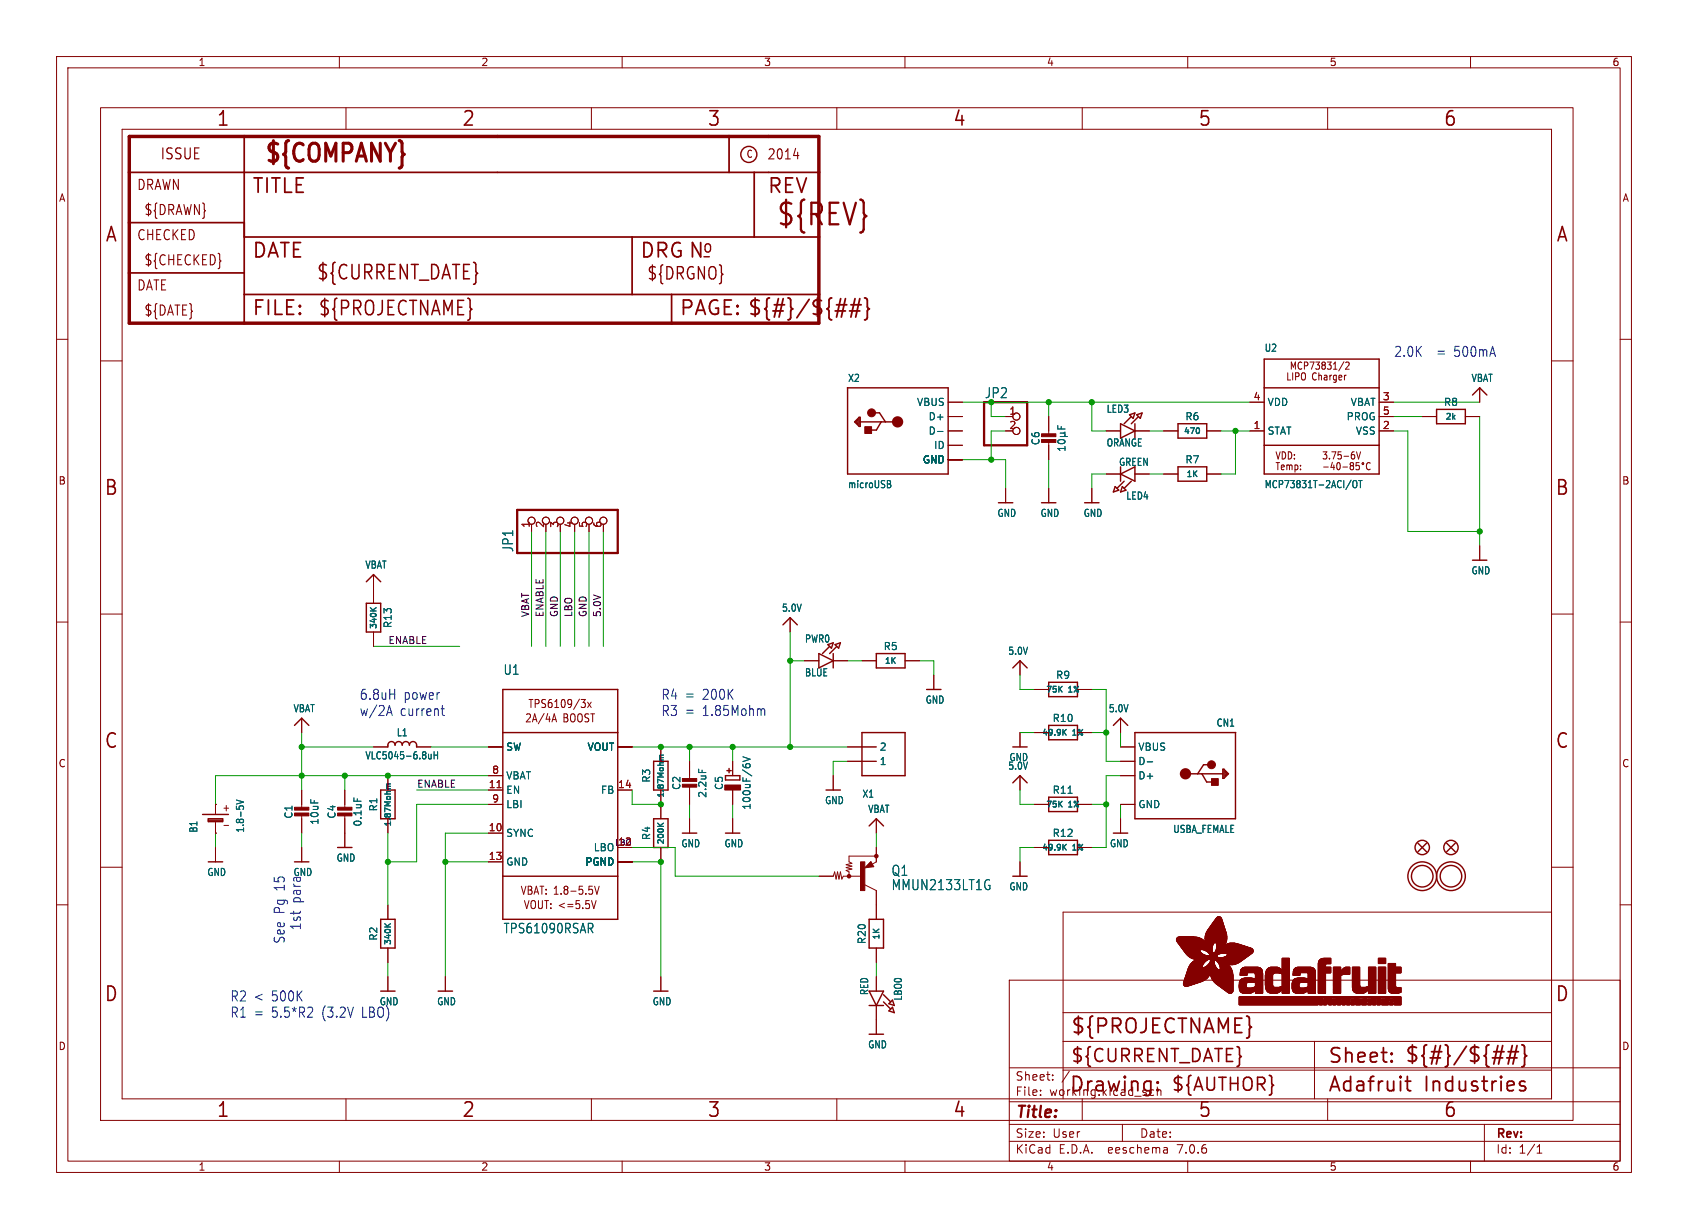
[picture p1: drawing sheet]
<svg xmlns="http://www.w3.org/2000/svg" width="298mm" height="217mm" viewBox="0 0 298 217" stroke-linecap="round" stroke-linejoin="round" font-family="sans-serif">
<defs><g id="words">
<text font-size="5.3" fill="#840000" x="137.2" y="40.4">${REV}</text>
<text font-size="4.4" fill="#840000" x="46.5" y="29.5">${COMPANY}</text>
<g font-size="3.5" fill="#840000">
<text x="38.2" y="22.7">1</text>
<text x="81.6" y="22.7">2</text>
<text x="125" y="22.7">3</text>
<text x="168.4" y="22.7">4</text>
<text x="211.8" y="22.7">5</text>
<text x="255.1" y="22.7">6</text>
<text x="44.4" y="34.6">TITLE</text>
<text x="135.6" y="34.6">REV</text>
<text x="18.5" y="43.1">A</text>
<text x="44.4" y="46">DATE</text>
<text x="113" y="46">DRG N</text>
<text x="275" y="43.1">A</text>
<text x="55.9" y="49.8">${CURRENT_DATE}</text>
<text x="44.4" y="56.2">FILE:</text>
<text x="56.2" y="56.2">${PROJECTNAME}</text>
<text x="120" y="56.2">PAGE: ${#}/${##}</text>
<text x="18.3" y="87.9">B</text>
<text x="274.9" y="87.9">B</text>
<text x="18.3" y="132.7">C</text>
<text x="274.9" y="132.7">C</text>
<text x="18.3" y="177.4">D</text>
<text x="274.9" y="177.4">D</text>
<text x="189.2" y="183.2">${PROJECTNAME}</text>
<text x="234.7" y="188.4">Sheet:</text>
<text x="248.3" y="188.3">${#}/${##}</text>
<text x="38.2" y="197.9">1</text>
<text x="81.6" y="197.9">2</text>
<text x="125" y="197.9">3</text>
<text x="168.4" y="197.9">4</text>
<text x="189" y="193.5">Drawing:</text>
<text x="211.8" y="197.9">5</text>
<text x="234.7" y="193.5">Adafruit</text>
<text x="251.8" y="193.5">Industries</text>
<text x="255.1" y="197.9">6</text>
</g>
<g font-size="3.2" fill="#840000">
<text x="189.2" y="188.2">${CURRENT_DATE}</text>
<text x="207" y="193.3">${AUTHOR}</text>
</g>
<g font-size="3" fill="#840000">
<text x="124.1" y="45">o</text>
<text x="114.3" y="49.8">${DRGNO}</text>
</g>
<text font-size="2.8" fill="#840000" x="179.4" y="198.2">Title:</text>
<text font-size="2.7" fill="#840000" x="28.3" y="28.5">ISSUE</text>
<g font-size="2.5" fill="#840000">
<text x="135.6" y="28.5">2014</text>
<text x="24.1" y="33.9">DRAWN</text>
<text x="25.4" y="38.3">${DRAWN}</text>
<text x="24.1" y="42.7">CHECKED</text>
<text x="25.4" y="47.2">${CHECKED}</text>
<text x="24.1" y="51.6">DATE</text>
<text x="25.4" y="56.1">${DATE}</text>
</g>
<g font-size="2.5" fill="#0000c2">
<text x="246.4" y="63.3">2.0K</text>
<text x="254.1" y="63.3">=</text>
<text x="257.3" y="63.3">500mA</text>
<text x="63.5" y="123.9">6.8uH</text>
<text x="71.4" y="123.9">power</text>
<text x="116.8" y="123.9">R4 =</text>
<text x="124.3" y="123.9">200K</text>
<text x="63.5" y="126.8">w/2A</text>
<text x="70.7" y="126.8">current</text>
<text x="116.8" y="126.8">R3 =</text>
<text x="124.3" y="126.8">1.85Mohm</text>
<text x="53.3" y="159.7" transform="rotate(-90 53.3 159.7)">para</text>
<text x="50.5" y="166.9" transform="rotate(-90 50.5 166.9)">See Pg 15</text>
<text x="53.3" y="164.6" transform="rotate(-90 53.3 164.6)">1st</text>
<text x="40.6" y="177.2">R2 &lt;</text>
<text x="48.1" y="177.2">500K</text>
<text x="40.6" y="180.1">R1 =</text>
<text x="48.1" y="180.1">5.5*R2</text>
<text x="57.1" y="180.1">(3.2V</text>
<text x="64.3" y="180.1">LBO)</text>
</g>
<g font-size="2.5" fill="#006464">
<text x="174" y="70.6">JP2</text>
<text x="90.9" y="97.7" transform="rotate(-90 90.9 97.7)">JP1</text>
<text x="157.5" y="155.1">Q1</text>
<text x="157.5" y="157.6">MMUN2133LT1G</text>
</g>
<g font-size="2.3" fill="#006464">
<text x="88.9" y="119.5">U1</text>
<text x="88.9" y="165.2">TPS61090RSAR</text>
</g>
<g font-size="2.1" fill="#840000">
<text x="179.4" y="191.3">Sheet:</text>
<text x="179.4" y="194">File:</text>
<text x="185.5" y="194">working.kicad_sch</text>
<text x="179.4" y="201.4">Size:</text>
<text x="186.1" y="201.4">User</text>
<text x="201.4" y="201.4">Date:</text>
<text x="264.4" y="201.6">Rev:</text>
<text x="179.4" y="204.2">KiCad</text>
<text x="187.2" y="204.2">E.D.A.</text>
<text x="196.1" y="204.2">eeschema</text>
<text x="208.4" y="204.2">7.0.6</text>
<text x="264.4" y="204.2">Id:</text>
<text x="268.5" y="204.2">1/1</text>
</g>
<g font-size="2" fill="#840000">
<text x="93.3" y="125.4">TPS6109/3x</text>
<text x="92.8" y="127.9">2A/4A</text>
<text x="99.5" y="127.9">BOOST</text>
<text x="92" y="158.4">VBAT: 1.8-5.5V</text>
<text x="92.5" y="161">VOUT: &lt;=5.5V</text>
</g>
<g font-size="1.8" fill="#840000">
<text x="35" y="11.9">1</text>
<text x="85" y="11.9">2</text>
<text x="135" y="11.9">3</text>
<text x="185" y="11.9">4</text>
<text x="235" y="11.9">5</text>
<text x="285" y="11.9">6</text>
<text x="131.9" y="28.1">C</text>
<text x="10.3" y="35.9">A</text>
<text x="286.8" y="35.9">A</text>
<text x="227.9" y="65.6">MCP73831/2</text>
<text x="227.3" y="67.5">LIPO Charger</text>
<text x="225.4" y="83.4">Temp:</text>
<text x="225.4" y="81.4">VDD:</text>
<text x="233.7" y="81.4">3.75-6V</text>
<text x="10.3" y="85.9">B</text>
<text x="286.7" y="85.9">B</text>
<text x="10.3" y="135.9">C</text>
<text x="286.7" y="135.9">C</text>
<text x="39.2" y="143.7">+</text>
<text x="10.3" y="185.9">D</text>
<text x="286.7" y="185.9">D</text>
<text x="35" y="207.2">1</text>
<text x="85" y="207.2">2</text>
<text x="135" y="207.2">3</text>
<text x="185" y="207.2">4</text>
<text x="235" y="207.2">5</text>
<text x="285" y="207.2">6</text>
</g>
<g font-size="1.8" fill="#006464">
<text x="223.5" y="62.4">U2</text>
<text x="149.8" y="67.7">X2</text>
<text x="162" y="72">VBUS</text>
<text x="224" y="72">VDD</text>
<text x="238.7" y="72">VBAT</text>
<text x="255.2" y="72">R8</text>
<text x="260.1" y="67.7">VBAT</text>
<text x="164.1" y="74.5">D+</text>
<text x="164.1" y="77.1">D-</text>
<text x="195.6" y="73.2">LED3</text>
<text x="209.5" y="74.5">R6</text>
<text x="224" y="77.1">STAT</text>
<text x="238" y="74.5">PROG</text>
<text x="239.6" y="77.1">VSS</text>
<text x="163.1" y="82.1">GND</text>
<text x="165.1" y="79.6">ID</text>
<text x="184" y="78.8" transform="rotate(-90 184 78.8)">C6</text>
<text x="195.6" y="79.2">ORANGE</text>
<text x="197.7" y="82.6">GREEN</text>
<text x="209.5" y="82.1">R7</text>
<text x="149.8" y="86.5">microUSB</text>
<text x="199" y="88.6">LED4</text>
<text x="223.5" y="86.5">MCP73831T-2ACI/OT</text>
<text x="176.2" y="91.6">GND</text>
<text x="183.9" y="91.6">GND</text>
<text x="191.5" y="91.6">GND</text>
<text x="64.5" y="100.8">VBAT</text>
<text x="260.1" y="101.8">GND</text>
<text x="69.4" y="111.2" transform="rotate(-90 69.4 111.2)">R13</text>
<text x="138.1" y="108.4">5.0V</text>
<text x="142.2" y="113.8">PWR0</text>
<text x="142.2" y="119.8">BLUE</text>
<text x="156.1" y="115.2">R5</text>
<text x="178.2" y="116">5.0V</text>
<text x="163.5" y="124.6">GND</text>
<text x="186.6" y="120.2">R9</text>
<text x="51.8" y="126.2">VBAT</text>
<text x="70" y="130.4">L1</text>
<text x="186" y="127.9">R10</text>
<text x="195.9" y="126.2">5.0V</text>
<text x="215" y="128.7">CN1</text>
<text x="64.5" y="134.5">VLC5045-6.8uH</text>
<text x="89.4" y="132.9">SW</text>
<text x="103.8" y="132.9">VOUT</text>
<text x="155.4" y="135.5">1</text>
<text x="155.4" y="132.9">2</text>
<text x="178.2" y="136.3">5.0V</text>
<text x="178.4" y="134.8">GND</text>
<text x="201.2" y="135.5">D-</text>
<text x="201.2" y="132.9">VBUS</text>
<text x="66.9" y="143.6" transform="rotate(-90 66.9 143.6)">R1</text>
<text x="89.4" y="140.6">EN</text>
<text x="89.4" y="138">VBAT</text>
<text x="89.4" y="143.1">LBI</text>
<text x="106.2" y="140.6">FB</text>
<text x="115.2" y="138.5" transform="rotate(-90 115.2 138.5)">R3</text>
<text x="120.5" y="139.8" transform="rotate(-90 120.5 139.8)">C2</text>
<text x="125.1" y="141.2" transform="rotate(-90 125.1 141.2)">2.2uF</text>
<text x="128" y="139.8" transform="rotate(-90 128 139.8)">C5</text>
<text x="132.9" y="143.3" transform="rotate(-90 132.9 143.3)">100uF/6V</text>
<text x="145.8" y="142.4">GND</text>
<text x="152.4" y="141.3">X1</text>
<text x="153.4" y="143.9">VBAT</text>
<text x="186" y="140.6">R11</text>
<text x="201.2" y="138">D+</text>
<text x="201.2" y="143.1">GND</text>
<text x="35.1" y="147.3" transform="rotate(-90 35.1 147.3)">B1</text>
<text x="43.3" y="147.3" transform="rotate(-90 43.3 147.3)">1.8-5V</text>
<text x="51.9" y="144.9" transform="rotate(-90 51.9 144.9)">C1</text>
<text x="56.5" y="146" transform="rotate(-90 56.5 146)">10uF</text>
<text x="59.5" y="144.9" transform="rotate(-90 59.5 144.9)">C4</text>
<text x="64.1" y="146.3" transform="rotate(-90 64.1 146.3)">0.1uF</text>
<text x="89.4" y="148.2">SYNC</text>
<text x="115.2" y="148.7" transform="rotate(-90 115.2 148.7)">R4</text>
<text x="186" y="148.2">R12</text>
<text x="207.3" y="147.5">USBA_FEMALE</text>
<text x="36.5" y="155.1">GND</text>
<text x="51.8" y="155.1">GND</text>
<text x="59.4" y="152.6">GND</text>
<text x="89.4" y="153.3">GND</text>
<text x="103.4" y="153.3">PGND</text>
<text x="104.9" y="150.7">LBO</text>
<text x="120.4" y="150">GND</text>
<text x="128" y="150">GND</text>
<text x="196.1" y="150">GND</text>
<text x="178.4" y="157.6">GND</text>
<text x="66.9" y="166.4" transform="rotate(-90 66.9 166.4)">R2</text>
<text x="153.3" y="167" transform="rotate(-90 153.3 167)">R20</text>
<text x="67" y="178">GND</text>
<text x="77.2" y="178">GND</text>
<text x="115.3" y="178">GND</text>
<text x="153.7" y="176.1" transform="rotate(-90 153.7 176.1)">RED</text>
<text x="159.7" y="177" transform="rotate(-90 159.7 177)">LBO0</text>
<text x="153.4" y="185.6">GND</text>
</g>
<g font-size="1.8" fill="#a90000">
<text x="221.5" y="70.9">4</text>
<text x="244.4" y="70.9">3</text>
<text x="178.4" y="73.4">1</text>
<text x="178.4" y="75.9">2</text>
<text x="221.5" y="75.9">1</text>
<text x="244.4" y="75.9">2</text>
<text x="244.4" y="73.4">5</text>
<text x="93.7" y="93.4" transform="rotate(-90 93.7 93.4)">1</text>
<text x="96.3" y="93.4" transform="rotate(-90 96.3 93.4)">2</text>
<text x="98.8" y="93.4" transform="rotate(-90 98.8 93.4)">3</text>
<text x="101.3" y="93.4" transform="rotate(-90 101.3 93.4)">4</text>
<text x="103.9" y="93.4" transform="rotate(-90 103.9 93.4)">5</text>
<text x="106.4" y="93.4" transform="rotate(-90 106.4 93.4)">6</text>
<text x="86.9" y="136.9">8</text>
<text x="86.3" y="139.4">11</text>
<text x="86.9" y="142">9</text>
<text x="109.2" y="139.4">14</text>
<text x="86.3" y="147.1">10</text>
<text x="109.2" y="149.6">12</text>
<text x="86.3" y="152.1">13</text>
</g>
<g font-size="1.7" fill="#0f0f0f">
<text x="68.6" y="114">ENABLE</text>
<text x="93.6" y="109.2" transform="rotate(-90 93.6 109.2)">VBAT</text>
<text x="96.2" y="109.2" transform="rotate(-90 96.2 109.2)">ENABLE</text>
<text x="98.7" y="109.2" transform="rotate(-90 98.7 109.2)">GND</text>
<text x="101.3" y="109.2" transform="rotate(-90 101.3 109.2)">LBO</text>
<text x="103.8" y="109.2" transform="rotate(-90 103.8 109.2)">GND</text>
<text x="106.3" y="109.2" transform="rotate(-90 106.3 109.2)">5.0V</text>
<text x="73.7" y="139.4">ENABLE</text>
</g>
<g font-size="1.4" fill="#006464">
<text x="209.2" y="77">470</text>
<text x="255.4" y="74.5">2k</text>
<text x="209.6" y="84.6">1K</text>
<text x="66.9" y="111.4" transform="rotate(-90 66.9 111.4)">340K</text>
<text x="156.3" y="117.7">1K</text>
<text x="184.8" y="122.7">75K</text>
<text x="189" y="122.7">1%</text>
<text x="184.1" y="130.4">49.9K</text>
<text x="189.7" y="130.4">1%</text>
<text x="117.7" y="141.2" transform="rotate(-90 117.7 141.2)">1.87Mohm</text>
<text x="184.8" y="143.1">75K</text>
<text x="189" y="143.1">1%</text>
<text x="69.4" y="146.3" transform="rotate(-90 69.4 146.3)">1.87Mohm</text>
<text x="108.6" y="149.6">LBO</text>
<text x="117.7" y="149.5" transform="rotate(-90 117.7 149.5)">200K</text>
<text x="184.1" y="150.7">49.9K</text>
<text x="189.7" y="150.7">1%</text>
<text x="69.4" y="167.3" transform="rotate(-90 69.4 167.3)">340K</text>
<text x="155.8" y="166.3" transform="rotate(-90 155.8 166.3)">1K</text>
</g>
</g></defs>
<g fill="none" stroke="#840000" stroke-width=".18">
<path d="M10 10h278.5v197.3h-278.5zM12 12h274.5v193.3h-274.5zM17.8 19h260.3v179.1h-260.3zM60 10v2M61.2 19v3.9M104.6 19v3.9M110 10v2M148 19v3.9M160 10v2M191.3 19v3.9M210 10v2M234.7 19v3.9"/>
<path d="M260 10v2M21.6 22.9h252.7v171.4h-252.7zM10 60h2M286.5 60h2M17.8 63.8h3.8M167.6 73.7h2.6M167.6 76.2h2.6M167.6 78.7h2.6M167.6 71.1h2.6M177.8 73.7h1.3M185.4 73.7v3.3M185.4 78v3.3"/>
<path d="M195.6 76.2h2.5M200.7 76.2h2.5M205.7 76.2h2.6M213.4 76.2h2.5M221 76.2h2.5M221 71.1h2.5M237.6 64l-.9 1.6M237.9 64.1l.4-.1 .2 .4-.6 .9h.6M239.8 79.9l.4 1.3 .4-1.3M243.8 73.7h2.6M243.8 76.2h2.6M243.8 71.1h2.6"/>
<path d="M251.5 73.7h2.5M259.1 73.7h2.5M261.6 68.6v2.5M274.3 63.8h3.8M94 92.7v1.3M99.1 92.7v1.3M104.1 92.7v1.3M106.7 92.7v1.3M167.6 81.3h2.6M177.8 86.4v2.5M185.4 86.4v2.5M193 86.4v2.5"/>
<path d="M195.6 83.8h2.5M200.7 83.8h2.5M205.7 83.8h2.6M213.4 83.8h2.5M234 82.6h.9M235.6 81.7l-.3 .9h.7M235.8 82.2v.9M236.4 82l-.1 .6 .3 .5 .3-.3v-.8M237.4 82.6h.8M238.7 82l.2 .3M238.9 82.3l-.2 .3 .1 .3 .1 .2 .3-.1 .1-.2v-.3l-.2-.2M238.9 82.3h.2"/>
<path d="M239.3 82l-.2 .3M239.5 80.5v.5M240.3 81.8h-.5l-.1 .6 .2-.1h.4v.6l-.2 .2-.4-.2M242.3 81.9h-.1a.62 .62 0 0 0-.7 .4 .62 .62 0 0 0 .4 .8l.4-.2M261.6 96.5v2.6M10 110h2M17.8 108.6h3.8M66 101.6v5.1M66 111.8v2.5M139.7 109.2v2.6M142.2 116.8h2.6M147.3 116.8h2.6"/>
<path d="M152.4 116.8h2.5M160 116.8h2.6M165.1 119.4v2.5M180.3 116.8v2.6M274.3 108.6h3.8M286.5 110h2M53.3 127v2.5M53.3 139.7v3.3M61 139.7v3.3M66 132.1h2.6M68.6 137.2v2.5M73.7 132.1h2.5"/>
<path d="M86.4 132.1h2.5M86.4 139.7h2.5M86.4 137.2h2.5M97.7 127.2h.6M98 126.2l.4 1.4M102.7 123.7h.8l-.4 .5 .3 .2 .1 .4-.2 .3h-.4M103.9 124.2l.6 .9M104.5 124.2l-.6 .9M109.2 132.1h2.6M109.2 139.7h2.6M116.8 132.1v2.5M116.8 139.7v5.1"/>
<path d="M121.9 134.6v3.3M121.9 138.9v3.3M129.5 134.6v2.6M129.5 139.7v2.5M147.3 137.2v2.5M149.9 132.1h5M149.9 134.6h5M180.3 129.5v2.6M180.3 137.2v2.5M182.9 129.5h2.5M182.9 121.9h2.5M190.5 129.5h2.5"/>
<path d="M190.5 121.9h2.5M198.1 132.1h2.6M198.1 137.2h2.6M198.1 134.6h2.6M198.1 127v2.5M10 160h2M17.8 153.4h3.8M38.1 147.3h.1M38.1 142.2h.1M38.1 142.2v1.7M38.1 145.4v1.9M38.1 149.9v2.5"/>
<path d="M39.6 146h.8M53.3 144v3.3M53.3 149.9v2.5M61 144v5.9M68.6 144.8v2.5M86.4 147.3h2.5M86.4 152.4h2.5M86.4 142.2h2.5M104.6 159.2l.4 1.5 .4-1.5M105.1 156.7l.4 1.4 .4-1.4M109.2 149.9h2.6M109.2 152.4h2.6"/>
<path d="M116.8 149.9v2.5M121.9 144.8v2.5M129.5 144.8v2.5M144.8 154.9h2.5l.3-.7 .2 1.2 .3-1.2 .2 1.2 .3-1.2 .2 1.2 .3-.5h3M152.9 156.5l2 1v5.1M154 152.3l.5 1-1.6 .2zM154.9 144.8v2.5M154.9 149.9v2.5l-.7 .4M154.9 151.4h-4.8v1l.5 .3-1 .2 1 .3-1 .2 1 .3-1 .2 .5 .3v.7M180.3 152.4v2.5M182.9 149.9h2.5M182.9 142.2h2.5"/>
<path d="M190.5 149.9h2.5M190.5 142.2h2.5M198.1 142.2h2.6M198.1 144.8v2.5M274.3 153.4h3.8M286.5 160h2M68.6 160v2.6M68.6 167.6v2.6M68.6 172.7v2.6M78.7 172.7v2.6M116.8 172.7v2.6M154.9 167.6v2.6"/>
<path d="M154.9 172.7v2.6M154.9 177.8v5.1M178.4 173.3h108.1v32h-108.1zM188 179.1h86.3M274.3 161.3h-86.3v33M61.2 194.3v3.8M104.6 194.3v3.8M148 194.3v3.8M178.4 198.8h108.1M178.4 194.8h108.1M178.4 188.8h108.1M184 193.6v.1"/>
<path d="M184 192.8v.1M186.1 190.9v.1M186.1 190.1v.1M188 184.1h86.3M188 189.2h86.3M189.1 189.4l-1.3 2M191.3 194.3v3.8M198.4 198.8v3M203.8 192.7l.2 .1M204 193.6l-.2 .1M204.6 192.2v1.5M204.6 192.9l.2-.2 .4 .1 .1 .9"/>
<path d="M232.4 184.1v10.2M234.7 194.3v3.8M262.5 198.8v6.5M60 205.3v2M110 205.3v2M160 205.3v2M178.4 201.8h108.1M206.3 203l.1 .9M206.4 203.8l-.1 .1M206.4 203.3h-.1M210 205.3v2M260 205.3v2"/>
<path d="M271.8 203.9h.8M271.8 202.8l.4-.4v1.5"/>
<circle cx="179.7" cy="76.2" r=".63"/>
<circle cx="179.7" cy="73.7" r=".63"/>
<circle cx="94" cy="92.1" r=".63"/>
<circle cx="96.5" cy="92.1" r=".63"/>
<circle cx="99.1" cy="92.1" r=".63"/>
<circle cx="101.6" cy="92.1" r=".63"/>
<circle cx="104.1" cy="92.1" r=".63"/>
<circle cx="106.7" cy="92.1" r=".63"/>
<circle cx="241" cy="82" r=".17"/>
</g>
<g fill="none" stroke="#840000" stroke-width=".25">
<path d="M149.8 68.6h17.8v15.2h-17.7v-15.2M151.3 74.6l.4-.4v.8l-.2-.2v-.2M151.9 73.8h.2v1.6h-.2l-.8-.8zM151.9 73.8v1.4M152.1 74.6h6.6M154.5 73h1l1.1 1.6M155.8 74.6l-.9 1.4h-1.1M198.1 74.9l2.6 1.3-2.6 1.3zM199.7 73.3l1-.3-.4 1zM200 73.7l-1.2 1.2M200.7 74.9v2.6M201 73.3l.9-.3-.3 1z"/>
<path d="M201.3 73.7l-1.3 1.2M208.3 74.9h5.1v2.6h-5.1zM223.5 68.6h20.3M223.5 63.5h20.3v20.3h-20.3zM223.5 78.7h20.3M254 72.4h5.1v2.5h-5.1zM260.3 69.8l1.3-1.2 1.3 1.2M176.5 88.9h2.6M184.1 88.9h2.6M191.8 88.9h2.5M197.2 86l.6 .7-1 .3zM198.1 83.8l2.6-1.3v2.6z"/>
<path d="M198.1 82.5v2.6M198.4 86l.7 .7-1 .3zM198.8 85.1l-1.3 1.3M200 85.1l-1.2 1.3M208.3 82.5h5.1v2.6h-5.1zM260.3 99.1h2.6M64.8 106.7h2.5v5.1h-2.5zM64.8 102.9l1.2-1.3 1.3 1.3M138.4 110.5l1.3-1.3 1.3 1.3M144.8 115.6l2.5 1.2-2.5 1.3zM146.4 114l.9-.3-.3 .9zM146.7 114.3l-1.3 1.3"/>
<path d="M147.3 115.6v2.5M147.6 114l1-.3-.3 .9zM148 114.3l-1.3 1.3M154.9 115.6h5.1v2.5h-5.1zM179.1 118.1l1.2-1.3 1.3 1.3M52.1 128.3l1.2-1.3 1.3 1.3M67.3 139.7h2.5v5.1h-2.5zM68.6 132.1v-.3a.64 .64 0 0 1 .6-.7 .64 .64 0 0 1 .6 .7 .64 .64 0 0 1 .7-.7 .64 .64 0 0 1 .6 .7 .64 .64 0 0 1 .7-.7 .64 .64 0 0 1 .6 .7 .64 .64 0 0 1 .6-.7 .64 .64 0 0 1 .7 .7v.3M88.9 121.9h20.3v40.7h-20.3zM88.9 129.5h20.3M115.6 134.6h2.5v5.1h-2.5zM128.3 137.2h2.5v.7h-2.5"/>
<path d="M128.5 136.3h.8M128.9 135.9v.8M146 139.7h2.6M152.4 129.5h7.6v7.7h-7.6zM163.8 121.9h2.6M179.1 132.1h2.5M179.1 138.4l1.2-1.2 1.3 1.2M185.4 120.6h5.1v2.6h-5.1zM185.4 128.3h5.1v2.5h-5.1zM196.8 128.3l1.3-1.3 1.3 1.3M209.6 136.8h6.6M212.5 136.8l.9 1.5h1.1"/>
<path d="M213.8 135.2h-1l-1.1 1.6M216.2 136h.2l.8 .8-.8 .8h-.2zM216.4 136v1.4M216.8 136.8v.2l-.2 .2v-.8l.4 .4M218.4 129.5v15.3h-17.7v-15.3h17.8M35.8 144h4.6M36.8 144.8h2.6v.5h-2.6zM36.8 152.4h2.6M36.8 145h2.6M52.1 152.4h2.5M59.7 149.9h2.5M88.9 154.9h20.3"/>
<path d="M115.6 144.8h2.5v5.1h-2.5zM120.6 147.3h2.6M128.3 147.3h2.5M153.7 146l1.2-1.2 1.3 1.2M153.9 153h-.4l.4-.2 .3 .4-1 .1 .7-.8 .4 .7M179.1 154.9h2.5M185.4 141h5.1v2.5h-5.1zM185.4 148.6h5.1v2.5h-5.1zM196.8 147.3h2.6M250.7 149.1l1.5 1.5M252.2 149.1l-1.5 1.5M255.8 149.1l1.5 1.5"/>
<path d="M257.3 149.1l-1.5 1.5M67.3 162.6h2.5v5h-2.5zM67.3 175.3h2.5M77.5 175.3h2.5M115.6 175.3h2.5M153.7 162.6h2.5v5h-2.5zM153.7 175.3h2.5l-1.3 2.5zM153.7 177.8h2.5M156.2 175.9l1.3 1.3M156.2 177.2l1.3 1.2M157.2 177.5l.6-.7 .3 1zM157.2 178.8l.6-.7 .3 1z"/>
<path d="M153.7 182.9h2.5"/>
<circle cx="132.4" cy="27.3" r="1.42"/>
<circle cx="251.5" cy="154.9" r="2.54"/>
<circle cx="251.5" cy="154.9" r="1.9"/>
<circle cx="251.5" cy="149.9" r="1.27"/>
<circle cx="256.5" cy="154.9" r="2.54"/>
<circle cx="256.5" cy="154.9" r="1.9"/>
<circle cx="256.5" cy="149.9" r="1.27"/>
</g>
<path d="M174 71.1h7.6v7.6h-7.6zM91.4 90.2h17.8v7.6h-17.8z" fill="none" stroke="#840000" stroke-width=".41"/>
<path d="M87.9 139.3h.7" fill="none" stroke="#a90000" stroke-width=".18"/>
<g fill="none" stroke="#006464" stroke-width=".18">
<path d="M165.8 76.3h.9M187 75.3v.6h1.3M187.2 77.9a.69 .69 0 0 1 1.1 .3 .72 .72 0 0 1-1.3-.2zM187.5 77.2h1.2M187.5 76.6h.6M187.6 75.4v.5M188.1 76.6l.2 .2v.2l-.2 .2M188.3 78.9v.8M188.3 79.3h-1.3l.4 .4M188.3 76.4l-.2 .2M156.9 85l.5 .1 .1 .2-.2 .3M156.9 85.6h.4"/>
<path d="M157.3 85.6l.2 .2v.3l-.6 .1M238.9 84.9l-.9 1.6M239.3 85h.4l.2 .2v.6l-.2 .4-.5-.1v-.7zM240.2 85h.6M240.5 85v1.2M75.8 134l.1 .2 .3-.1M76.2 133.4v.8M76.7 132.9v1.3M76.7 133.5h.7M77.4 132.9v1.3M123.5 136v.6M131.3 133.8l1.3 .4-1.3 .5"/>
<path d="M132 135.1h.5M202.8 134.7h1M41.8 141.5l1.3 .3-1.3 .4M62.6 141.1v.6M174.6 155.5l.4 .1M174.7 156.6h.3v.6l-.4 .1M188.8 140.3h.8M104.4 164.2l.4 .8M104.6 163.3l.2 .3v.4l-.2 .2"/>
</g>
<g fill="none" stroke="#006464" stroke-width=".2">
<path d="M211.9 75.7l.2 .3-.2 .6M65.5 107.5l.6 .5M66.5 107.5l-.6 .4M69 138.6l-.6 .1v.3M117.3 133.5l-.6 .1v.3M188.1 129.4l.4 .6M188.5 129l-.6 .6M116.3 145.6l.6 .5M117.3 145.6l-.6 .4M188.1 149.7l.4 .6M188.5 149.3l-.6 .6M68 163.3l.6 .6"/>
<path d="M69 163.3l-.5 .5"/>
</g>
<g fill="#840000" stroke="#840000" stroke-width=".18">
<path d="M120.6 138.7h2.6v.5h-2.6z"/>
<path d="M120.6 137.7h2.6v.5h-2.6z"/>
<path d="M59.7 143.8h2.5v.5h-2.5z"/>
<path d="M59.7 142.7h2.5v.6h-2.5z"/>
<path d="M128.1 138.8h2.8v.9h-2.8z"/>
<path d="M208 166.3h4.8z"/>
<path d="M208 166.2l4.8 .1z"/>
<path d="M208 166.2h4.8z"/>
<path d="M208 166.2h4.7z"/>
<path d="M208 166.1l4.7 .1z"/>
<path d="M208 166.1h4.6z"/>
<path d="M208 166l4.5 .1z"/>
<path d="M208 166h4.5z"/>
<path d="M208 166.4h4.9z"/>
<path d="M208 166.3l4.9 .1z"/>
<path d="M208 166h4.4z"/>
<path d="M208 165.9l4.4 .1z"/>
<path d="M208.1 166.4l4.9 .1z"/>
<path d="M208.1 165.9h4.2z"/>
<path d="M208.1 166.5h4.9z"/>
<path d="M208.1 165.9h4.1z"/>
<path d="M208.1 165.8l4 .1z"/>
<path d="M208.1 166.6h5z"/>
<path d="M208.1 166.5l4.9 .1z"/>
<path d="M208.1 165.8h3.9z"/>
<path d="M208.2 166.6h4.9z"/>
<path d="M208.2 165.8h3.6z"/>
<path d="M208.2 166.6l4.9 .1z"/>
<path d="M208.2 165.7l3.5 .1z"/>
<path d="M208.2 166.7h5z"/>
<path d="M208.2 166.7h4.9z"/>
<path d="M208.3 166.7l4.9 .1z"/>
<path d="M208.3 165.7h3.3z"/>
<path d="M208.3 166.8h6.3z"/>
<path d="M208.3 166.8h4.9z"/>
<path d="M208.3 166.8l6.3 .1z"/>
<path d="M208.4 166.9h6.2z"/>
<path d="M208.4 167h6.1z"/>
<path d="M208.4 166.9l6.1 .1z"/>
<path d="M208.4 165.7h2.8z"/>
<path d="M208.5 167h6z"/>
<path d="M208.5 167l6 .1z"/>
<path d="M208.6 167.1h5.9z"/>
<path d="M208.6 167.1l5.8 .1z"/>
<path d="M208.6 167.2h5.8z"/>
<path d="M208.7 167.2l5.7 .1z"/>
<path d="M208.7 167.3h5.7z"/>
<path d="M208.7 167.3l5.7 .1z"/>
<path d="M208.8 167.4h5.6z"/>
<path d="M208.8 167.5h5.5z"/>
<path d="M208.8 167.4l5.5 .1z"/>
<path d="M208.9 167.5l5.4 .1z"/>
<path d="M208.9 167.6h5.4z"/>
<path d="M208.9 167.6l5.4 .1z"/>
<path d="M209 167.7h5.3z"/>
<path d="M209 167.7l5.3 .1z"/>
<path d="M209 167.8h5.3z"/>
<path d="M209.1 167.8h5.2z"/>
<path d="M209.1 167.8l5.2 .1z"/>
<path d="M209.1 167.9h5.2z"/>
<path d="M209.2 167.9l3.1 .1z"/>
<path d="M209.2 168h3z"/>
<path d="M209.2 174.1h1.8z"/>
<path d="M209.2 174l1.8 .1z"/>
<path d="M209.2 174h2z"/>
<path d="M209.2 174h2.1z"/>
<path d="M209.2 173.9l2.1 .1z"/>
<path d="M209.2 173.9h2.3z"/>
<path d="M209.2 173.9h2.4z"/>
<path d="M209.2 173.8l2.4 .1z"/>
<path d="M209.2 173.8h2.6z"/>
<path d="M209.2 168l3 .1z"/>
<path d="M209.3 174.1l1.4 .1z"/>
<path d="M209.3 174.1h1.5z"/>
<path d="M209.3 173.8h2.6z"/>
<path d="M209.3 173.7l2.6 .1z"/>
<path d="M209.3 173.7h2.8z"/>
<path d="M209.3 168.1h2.9z"/>
<path d="M209.3 174.2h1.2z"/>
<path d="M209.3 174.2h1.3z"/>
<path d="M209.3 173.7h2.9z"/>
<path d="M209.3 173.6l3 .1z"/>
<path d="M209.3 173.6h3.1z"/>
<path d="M209.3 173.6h3.2z"/>
<path d="M209.3 168.1l2.9 .1z"/>
<path d="M209.3 174.2l1.1 .1z"/>
<path d="M209.3 173.5l3.3 .1z"/>
<path d="M209.3 173.5h3.3z"/>
<path d="M209.3 173.4l3.4 .1z"/>
<path d="M209.3 173.4h3.5z"/>
<path d="M209.3 168.2h2.9z"/>
<path d="M209.4 174.3h.9z"/>
<path d="M209.4 173.4h3.4z"/>
<path d="M209.4 174.3h.8z"/>
<path d="M209.4 173.3l3.5 .1z"/>
<path d="M209.4 173.3h3.5z"/>
<path d="M209.4 173.3h3.6z"/>
<path d="M209.4 173.2l3.7 .1z"/>
<path d="M209.4 168.3h2.8z"/>
<path d="M209.4 168.2l2.8 .1z"/>
<path d="M209.4 174.3l.7 .1z"/>
<path d="M209.4 173.2h3.7z"/>
<path d="M209.4 173.2h3.8z"/>
<path d="M209.4 173.1l3.8 .1z"/>
<path d="M209.4 173.1h3.9z"/>
<path d="M209.5 173.1h3.8z"/>
<path d="M209.5 173l3.8 .1z"/>
<path d="M209.5 168.3l2.8 .1z"/>
<path d="M209.5 174.4h.5z"/>
<path d="M209.5 173h3.9z"/>
<path d="M209.5 172.9l4 .1z"/>
<path d="M209.5 168.4h2.8z"/>
<path d="M209.5 172.9h4z"/>
<path d="M209.5 172.8l4.1 .1z"/>
<path d="M209.5 172.8h4.1z"/>
<path d="M209.5 168.4l2.9 .1z"/>
<path d="M209.6 172.8h4z"/>
<path d="M209.6 172.7l4 .1z"/>
<path d="M209.6 168.5h2.8z"/>
<path d="M209.6 174.4h.3z"/>
<path d="M209.6 172.7h4.1z"/>
<path d="M209.6 172.6l4.1 .1z"/>
<path d="M209.6 168.5l2.9 .1z"/>
<path d="M209.6 172.6h4.1z"/>
<path d="M209.6 172.6h4.2z"/>
<path d="M209.6 172.5l4.2 .1z"/>
<path d="M209.6 172.5h4.2z"/>
<path d="M209.6 168.6h3z"/>
<path d="M209.6 168.6h2.9z"/>
<path d="M209.7 172.5h4.1z"/>
<path d="M209.7 172.4l4.1 .1z"/>
<path d="M209.7 172.4h4.2z"/>
<path d="M209.7 172.3l4.2 .1z"/>
<path d="M209.7 168.6l2.9 .1z"/>
<path d="M209.8 172.3h4.1z"/>
<path d="M209.8 172.2l4.1 .1z"/>
<path d="M209.8 172.2h4.1z"/>
<path d="M209.8 168.7l2.9 .1z"/>
<path d="M209.8 168.7h2.9z"/>
<path d="M209.8 172.1l4.2 .1z"/>
<path d="M209.8 172.1h4.2z"/>
<path d="M209.8 168.8h3z"/>
<path d="M209.8 172l4.2 .1z"/>
<path d="M209.8 172h4.2z"/>
<path d="M209.8 168.8h3.1z"/>
<path d="M209.9 171.9l4.1 .1z"/>
<path d="M209.9 171.9h4.1z"/>
<path d="M209.9 168.8l3 .1z"/>
<path d="M209.9 171.8l4.1 .1z"/>
<path d="M209.9 171.8h4.1z"/>
<path d="M209.9 168.9h3.1z"/>
<path d="M209.9 171.8h8z"/>
<path d="M209.9 171.7l8 .1z"/>
<path d="M209.9 171.7h7.9z"/>
<path d="M209.9 168.9h3.2z"/>
<path d="M210 171.6l7.8 .1z"/>
<path d="M210 171.6h7.8z"/>
<path d="M210 168.9l3.2 .1z"/>
<path d="M210 171.5l7.8 .1z"/>
<path d="M210 171.5h5.5z"/>
<path d="M210 169h3.3z"/>
<path d="M210 171.5h5.4z"/>
<path d="M210 171.4l5.4 .1z"/>
<path d="M210 171.4h5.3z"/>
<path d="M210 169h5.2z"/>
<path d="M210.1 171.3l5.1 .1z"/>
<path d="M210.1 171.3h5.1z"/>
<path d="M210.1 169l5.1 .1z"/>
<path d="M210.1 171.2l5 .1z"/>
<path d="M210.1 171.2h5z"/>
<path d="M210.1 171.1l5 .1z"/>
<path d="M210.1 171.1h4.9z"/>
<path d="M210.1 169.1h5z"/>
<path d="M210.2 171l2.5 .1z"/>
<path d="M210.2 171h2.5z"/>
<path d="M210.2 169.1h5z"/>
<path d="M210.2 171h2.4z"/>
<path d="M210.2 169.1l5 .1z"/>
<path d="M210.2 170.9l2.4 .1z"/>
<path d="M210.2 170.9h2.4z"/>
<path d="M210.2 169.2h5z"/>
<path d="M210.3 170.8l2.3 .1z"/>
<path d="M210.3 170.8h2.3z"/>
<path d="M210.3 169.2h4.9z"/>
<path d="M210.3 170.7l2.3 .1z"/>
<path d="M210.3 170.7h2.3z"/>
<path d="M210.3 169.2l5 .1z"/>
<path d="M210.4 170.7h2.2z"/>
<path d="M210.4 170.6l2.3 .1z"/>
<path d="M210.4 170.6h2.3z"/>
<path d="M210.4 169.3h5z"/>
<path d="M210.4 170.5l2.3 .1z"/>
<path d="M210.5 170.5h2.2z"/>
<path d="M210.5 169.3l5.2 .1z"/>
<path d="M210.5 170.4l2.3 .1z"/>
<path d="M210.5 170.4h2.3z"/>
<path d="M210.6 170.4h2.2z"/>
<path d="M210.6 169.4h9.6z"/>
<path d="M210.6 170.3l2.2 .1z"/>
<path d="M210.6 170.3h2.2z"/>
<path d="M210.7 170.3h2.2z"/>
<path d="M210.7 169.4l9.4 .1z"/>
<path d="M210.7 170.2l2.2 .1z"/>
<path d="M210.7 170.2h2.2z"/>
<path d="M210.8 170.2h2.2z"/>
<path d="M210.8 170.1l2.2 .1z"/>
<path d="M210.8 169.5h9.3z"/>
<path d="M210.8 170.1h2.2z"/>
<path d="M210.9 170.1h2.2z"/>
<path d="M211 170l2.1 .1z"/>
<path d="M211 170h2.1z"/>
<path d="M211 169.5l9 .1z"/>
<path d="M211 170h2.2z"/>
<path d="M211.1 169.9l2.2 .1z"/>
<path d="M211.1 169.9h2.2z"/>
<path d="M211.2 169.6h8.7z"/>
<path d="M211.2 169.8l2.1 .1z"/>
<path d="M211.3 169.8h2.1z"/>
<path d="M211.3 169.6h8.6z"/>
<path d="M211.4 169.7l2.1 .1z"/>
<path d="M211.5 169.7h2.1z"/>
<path d="M211.6 169.7h2z"/>
<path d="M211.7 169.6l2 .1z"/>
<path d="M212.7 167.9l1.6 .1z"/>
<path d="M212.8 168h1.5z"/>
<path d="M212.9 168h1.4z"/>
<path d="M212.9 171l2.1 .1z"/>
<path d="M213 171h2z"/>
<path d="M213 168l1.3 .1z"/>
<path d="M213 166h3.9z"/>
<path d="M213 165.9l3.9 .1z"/>
<path d="M213 165.9h3.9z"/>
<path d="M213 165.8l3.9 .1z"/>
<path d="M213.1 171h1.9z"/>
<path d="M213.1 168.1h1.2z"/>
<path d="M213.1 166.3l3.8 .1z"/>
<path d="M213.1 166.3h3.8z"/>
<path d="M213.1 166.2l3.8 .1z"/>
<path d="M213.1 166.2h3.8z"/>
<path d="M213.1 166.1l3.8 .1z"/>
<path d="M213.1 166.1h3.8z"/>
<path d="M213.1 166l3.8 .1z"/>
<path d="M213.1 165.8h3.8z"/>
<path d="M213.1 165.7l3.8 .1z"/>
<path d="M213.1 165.7h3.8z"/>
<path d="M213.1 165.6l3.8 .1z"/>
<path d="M213.1 165.6h3.8z"/>
<path d="M213.1 165.5l3.8 .1z"/>
<path d="M213.1 165.5h3.8z"/>
<path d="M213.1 166.4l3.7 .1z"/>
<path d="M213.1 166.4h3.8z"/>
<path d="M213.1 165.4l3.8 .1z"/>
<path d="M213.1 165.4h3.8z"/>
<path d="M213.1 170.9l1.9 .1z"/>
<path d="M213.1 166.5l3.7 .1z"/>
<path d="M213.1 166.5h3.7z"/>
<path d="M213.1 165.3l3.8 .1z"/>
<path d="M213.1 165.3h3.8z"/>
<path d="M213.2 170.9h1.7z"/>
<path d="M213.2 166.7h1.6z"/>
<path d="M213.2 166.6l3.6 .1z"/>
<path d="M213.2 166.6h3.6z"/>
<path d="M213.2 165.2l3.7 .1z"/>
<path d="M213.2 165.2h3.7z"/>
<path d="M213.2 165.1l3.7 .1z"/>
<path d="M213.2 168.1l1.1 .1z"/>
<path d="M213.2 166.7l1.5 .1z"/>
<path d="M213.2 166.7h1.5z"/>
<path d="M213.2 165.1h3.6z"/>
<path d="M213.2 165l3.6 .1z"/>
<path d="M213.3 170.9h1.6z"/>
<path d="M213.3 166.8h1.3z"/>
<path d="M213.3 165h3.5z"/>
<path d="M213.3 164.9l3.5 .1z"/>
<path d="M213.3 170.8l1.6 .1z"/>
<path d="M213.3 168.2h1z"/>
<path d="M213.3 164.9h3.5z"/>
<path d="M213.3 164.8l3.5 .1z"/>
<path d="M213.4 170.8h1.5z"/>
<path d="M213.4 164.8h3.4z"/>
<path d="M213.4 164.8h3.3z"/>
<path d="M213.4 164.7l3.3 .1z"/>
<path d="M213.4 168.2l1 .1z"/>
<path d="M213.4 164.7h3.3z"/>
<path d="M213.4 164.6l3.3 .1z"/>
<path d="M213.5 170.7l1.4 .1z"/>
<path d="M213.5 170.7h1.3z"/>
<path d="M213.5 168.3h.9z"/>
<path d="M213.5 164.6h3.2z"/>
<path d="M213.5 164.5l3.2 .1z"/>
<path d="M213.5 164.5h3.2z"/>
<path d="M213.5 164.5h3.1z"/>
<path d="M213.6 170.6l1.2 .1z"/>
<path d="M213.6 170.6h1.2z"/>
<path d="M213.6 168.3l.8 .1z"/>
<path d="M213.6 164.4l3 .1z"/>
<path d="M213.6 164.4h3z"/>
<path d="M213.6 168.4h.8z"/>
<path d="M213.6 164.3l3 .1z"/>
<path d="M213.7 170.5l1.1 .1z"/>
<path d="M213.7 170.5h1.1z"/>
<path d="M213.7 168.4l.8 .1z"/>
<path d="M213.7 164.3h2.9z"/>
<path d="M213.7 170.5h1z"/>
<path d="M213.7 168.5h.9z"/>
<path d="M213.7 168.5h.8z"/>
<path d="M213.7 164.2l2.9 .1z"/>
<path d="M213.7 164.2h2.8z"/>
<path d="M213.7 170.4l1 .1z"/>
<path d="M213.8 170.4h.9z"/>
<path d="M213.8 169h1.4z"/>
<path d="M213.8 168.6h2.1z"/>
<path d="M213.8 168.5l2.3 .1z"/>
<path d="M213.8 164.2h2.7z"/>
<path d="M213.8 164.1l2.7 .1z"/>
<path d="M213.8 170.3l.9 .1z"/>
<path d="M213.8 168.9l1.4 .1z"/>
<path d="M213.8 168.6l1.9 .1z"/>
<path d="M213.8 168.6h2z"/>
<path d="M213.8 164.1h2.7z"/>
<path d="M213.8 170.3h.9z"/>
<path d="M213.8 168.9h1.4z"/>
<path d="M213.8 168.7h1.7z"/>
<path d="M213.8 164l2.7 .1z"/>
<path d="M213.9 170.3h.8z"/>
<path d="M213.9 170.2l.8 .1z"/>
<path d="M213.9 168.9h1.4z"/>
<path d="M213.9 168.8l1.4 .1z"/>
<path d="M213.9 168.8h1.4z"/>
<path d="M213.9 168.8h1.5z"/>
<path d="M213.9 168.7l1.6 .1z"/>
<path d="M213.9 164h2.6z"/>
<path d="M213.9 170.2h.8z"/>
<path d="M213.9 169.6l6 .1z"/>
<path d="M213.9 163.9l2.6 .1z"/>
<path d="M213.9 170.1l.8 .1z"/>
<path d="M213.9 163.9h2.5z"/>
<path d="M214 170.1h.7z"/>
<path d="M214 170l.7 .1z"/>
<path d="M214 169.7h5.8z"/>
<path d="M214 163.8l2.4 .1z"/>
<path d="M214 163.8h2.4z"/>
<path d="M214 170h.7z"/>
<path d="M214 169.9l.7 .1z"/>
<path d="M214 169.9h.7z"/>
<path d="M214 169.8l.7 .1z"/>
<path d="M214 169.8h.8z"/>
<path d="M214 169.7l5.7 .1z"/>
<path d="M214 172.2l4 .1z"/>
<path d="M214 172.2h4z"/>
<path d="M214 172.2h3.9z"/>
<path d="M214 172.1l3.9 .1z"/>
<path d="M214 172.1h3.9z"/>
<path d="M214 172l3.9 .1z"/>
<path d="M214 172h3.9z"/>
<path d="M214 171.9l3.9 .1z"/>
<path d="M214 163.7l2.4 .1z"/>
<path d="M214.1 172.6h3.9z"/>
<path d="M214.1 172.5l3.9 .1z"/>
<path d="M214.1 172.5h3.9z"/>
<path d="M214.1 172.4l3.9 .1z"/>
<path d="M214.1 172.4h3.9z"/>
<path d="M214.1 172.3l3.9 .1z"/>
<path d="M214.1 172.3h3.9z"/>
<path d="M214.1 171.9h3.8z"/>
<path d="M214.1 171.8l3.8 .1z"/>
<path d="M214.1 171.8h3.8z"/>
<path d="M214.1 163.7h2.3z"/>
<path d="M214.1 172.7h3.9z"/>
<path d="M214.1 172.6l3.9 .1z"/>
<path d="M214.1 163.6l2.3 .1z"/>
<path d="M214.1 163.6h2.3z"/>
<path d="M214.1 172.8h3.9z"/>
<path d="M214.1 172.7l3.9 .1z"/>
<path d="M214.2 172.9h3.8z"/>
<path d="M214.2 172.8l3.8 .1z"/>
<path d="M214.2 172.8h3.8z"/>
<path d="M214.2 163.6h2.1z"/>
<path d="M214.2 163.5l2.1 .1z"/>
<path d="M214.2 173h3.8z"/>
<path d="M214.2 172.9l3.8 .1z"/>
<path d="M214.2 163.5h2.1z"/>
<path d="M214.2 163.4l2.1 .1z"/>
<path d="M214.3 173.1h3.7z"/>
<path d="M214.3 173l3.7 .1z"/>
<path d="M214.3 163.4h2z"/>
<path d="M214.3 173.2h3.7z"/>
<path d="M214.3 173.1l3.7 .1z"/>
<path d="M214.3 163.3l2 .1z"/>
<path d="M214.3 163.3h2z"/>
<path d="M214.4 173.2l3.6 .1z"/>
<path d="M214.4 173.2h3.6z"/>
<path d="M214.4 163.3h1.9z"/>
<path d="M214.4 163.2l1.8 .1z"/>
<path d="M214.4 173.3h3.6z"/>
<path d="M214.4 163.2h1.8z"/>
<path d="M214.5 173.3l3.5 .1z"/>
<path d="M214.5 163.2h1.7z"/>
<path d="M214.5 173.4h3.5z"/>
<path d="M214.5 163.1l1.7 .1z"/>
<path d="M214.5 163.1h1.7z"/>
<path d="M214.5 173.4l3.5 .1z"/>
<path d="M214.5 163l1.7 .1z"/>
<path d="M214.6 173.5h3.4z"/>
<path d="M214.6 173.6h3.4z"/>
<path d="M214.6 173.5l3.4 .1z"/>
<path d="M214.6 163h1.6z"/>
<path d="M214.6 168.5h6.8z"/>
<path d="M214.6 162.9l1.6 .1z"/>
<path d="M214.6 162.9h1.5z"/>
<path d="M214.7 173.7h3.3z"/>
<path d="M214.7 173.6l3.3 .1z"/>
<path d="M214.7 168.5h6.7z"/>
<path d="M214.7 162.9h1.4z"/>
<path d="M214.7 162.8l1.4 .1z"/>
<path d="M214.7 162.8h1.4z"/>
<path d="M214.8 173.7l3.2 .1z"/>
<path d="M214.8 168.4l6.7 .1z"/>
<path d="M214.8 162.7l1.3 .1z"/>
<path d="M214.8 162.7h1.3z"/>
<path d="M214.8 173.8h3.2z"/>
<path d="M214.8 168.4h6.7z"/>
<path d="M214.8 168.3l6.7 .1z"/>
<path d="M214.8 162.6l1.3 .1z"/>
<path d="M214.9 168.3h6.6z"/>
<path d="M214.9 162.6h1.2z"/>
<path d="M214.9 162.6h1.1z"/>
<path d="M214.9 173.9h3.1z"/>
<path d="M214.9 173.8l3.1 .1z"/>
<path d="M214.9 169.8h4.8z"/>
<path d="M214.9 168.2l6.7 .1z"/>
<path d="M214.9 168.2h6.7z"/>
<path d="M214.9 162.5l1.1 .1z"/>
<path d="M214.9 162.5h1.1z"/>
<path d="M214.9 166.7h1.8z"/>
<path d="M215 173.9h3z"/>
<path d="M215 169.8h4.6z"/>
<path d="M215 168.1l6.6 .1z"/>
<path d="M215 168.1h6.6z"/>
<path d="M215 168.1h6.5z"/>
<path d="M215 166.7h1.7z"/>
<path d="M215 162.5h1z"/>
<path d="M215 162.4l1 .1z"/>
<path d="M215 174h3z"/>
<path d="M215 173.9l3 .1z"/>
<path d="M215 168l6.5 .1z"/>
<path d="M215 168h6.5z"/>
<path d="M215 166.8h1.7z"/>
<path d="M215 166.7l1.7 .1z"/>
<path d="M215 162.4h1z"/>
<path d="M215 169.8l4.6 .1z"/>
<path d="M215 167.9l6.5 .1z"/>
<path d="M215 167.9h6.5z"/>
<path d="M215.1 174h2.9z"/>
<path d="M215.1 167.8l6.4 .1z"/>
<path d="M215.1 167.8h6.3z"/>
<path d="M215.1 167.7l6.2 .1z"/>
<path d="M215.1 167.7h6.2z"/>
<path d="M215.1 166.9l1.5 .1z"/>
<path d="M215.1 166.9h1.5z"/>
<path d="M215.1 166.8l1.6 .1z"/>
<path d="M215.1 162.3l.8 .1z"/>
<path d="M215.1 162.3h.8z"/>
<path d="M215.1 174l2.9 .1z"/>
<path d="M215.1 169.9l4.4 .1z"/>
<path d="M215.1 169.9h4.4z"/>
<path d="M215.1 167.7h6.1z"/>
<path d="M215.1 167.6l6 .1z"/>
<path d="M215.1 167.6h5.9z"/>
<path d="M215.1 167.6h5.8z"/>
<path d="M215.1 167.5l5.7 .1z"/>
<path d="M215.1 167.5h5.6z"/>
<path d="M215.1 167.4l5.5 .1z"/>
<path d="M215.1 167.4h5.4z"/>
<path d="M215.1 167.4h5.2z"/>
<path d="M215.1 167.3l5.2 .1z"/>
<path d="M215.1 167.3h5.1z"/>
<path d="M215.1 167.3h1.2z"/>
<path d="M215.1 167.2l4.9 .1z"/>
<path d="M215.1 167.2h1.3z"/>
<path d="M215.1 167.1l1.4 .1z"/>
<path d="M215.1 167.1h1.4z"/>
<path d="M215.1 167l1.4 .1z"/>
<path d="M215.1 167h1.5z"/>
<path d="M215.1 162.2l.8 .1z"/>
<path d="M215.2 174.1h2.8z"/>
<path d="M215.2 170h4.2z"/>
<path d="M215.2 162.2h.7z"/>
<path d="M215.2 170l4.2 .1z"/>
<path d="M215.2 162.2h.6z"/>
<path d="M215.3 174.1l2.7 .1z"/>
<path d="M215.3 170.1h4z"/>
<path d="M215.3 162.1l.4 .1z"/>
<path d="M215.3 174.2h2.7z"/>
<path d="M215.3 170.1l3.9 .1z"/>
<path d="M215.3 170.1h3.9z"/>
<path d="M215.3 162.1h.4z"/>
<path d="M215.3 170.2h3.8z"/>
<path d="M215.4 170.2l3.6 .1z"/>
<path d="M215.4 170.2h3.6z"/>
<path d="M215.4 174.3h2.6z"/>
<path d="M215.4 174.2l2.6 .1z"/>
<path d="M215.4 170.3h3.5z"/>
<path d="M215.5 174.3h2.5z"/>
<path d="M215.5 170.4h3.2z"/>
<path d="M215.5 170.3l3.3 .1z"/>
<path d="M215.5 170.4l1.4 .1z"/>
<path d="M215.5 170.4h1.4z"/>
<path d="M215.5 174.3l2.5 .1z"/>
<path d="M215.5 170.5h1.5z"/>
<path d="M215.6 174.4h2.4z"/>
<path d="M215.6 171.5h2.2z"/>
<path d="M215.6 170.6h1.5z"/>
<path d="M215.6 170.5l1.4 .1z"/>
<path d="M215.6 170.5h1.4z"/>
<path d="M215.6 170.7h1.6z"/>
<path d="M215.6 170.6l1.6 .1z"/>
<path d="M215.6 170.6h1.6z"/>
<path d="M215.7 170.7l1.6 .1z"/>
<path d="M215.7 170.7h1.6z"/>
<path d="M215.7 174.4l2.3 .1z"/>
<path d="M215.7 171.5h2.1z"/>
<path d="M215.7 171.4l2 .1z"/>
<path d="M215.7 170.9h1.7z"/>
<path d="M215.7 170.8l1.7 .1z"/>
<path d="M215.7 170.8h1.7z"/>
<path d="M215.7 170.8h1.6z"/>
<path d="M215.7 174.5h2.3z"/>
<path d="M215.7 171.4h2z"/>
<path d="M215.7 171.3l2 .1z"/>
<path d="M215.7 171l1.8 .1z"/>
<path d="M215.7 171h1.8z"/>
<path d="M215.7 170.9l1.8 .1z"/>
<path d="M215.7 170.9h1.8z"/>
<path d="M215.8 171.3h1.9z"/>
<path d="M215.8 171.2l1.8 .1z"/>
<path d="M215.8 171.2h1.8z"/>
<path d="M215.8 171.1l1.8 .1z"/>
<path d="M215.8 171.1h1.8z"/>
<path d="M215.8 174.5h2.2z"/>
<path d="M215.8 174.5l2.2 .1z"/>
<path d="M215.8 169.3l4.5 .1z"/>
<path d="M215.9 174.6h2.1z"/>
<path d="M216 174.6l2 .1z"/>
<path d="M216 174.7h2z"/>
<path d="M216.1 174.7l1.9 .1z"/>
<path d="M216.1 174.8h1.9z"/>
<path d="M216.2 174.8l1.8 .1z"/>
<path d="M216.2 169.3h4.1z"/>
<path d="M216.2 174.9h1.8z"/>
<path d="M216.3 174.9h1.7z"/>
<path d="M216.3 169.3h4.1z"/>
<path d="M216.3 174.9l1.7 .1z"/>
<path d="M216.4 167.3h3.7z"/>
<path d="M216.4 175h1.6z"/>
<path d="M216.4 169.2l4.1 .1z"/>
<path d="M216.5 175l1.5 .1z"/>
<path d="M216.5 167.2h3.3z"/>
<path d="M216.5 175.1h1.5z"/>
<path d="M216.5 169.2h4z"/>
<path d="M216.5 167.1l3.2 .1z"/>
<path d="M216.6 175.1l1.4 .1z"/>
<path d="M216.6 169.2h3.9z"/>
<path d="M216.6 168.5l4.8 .1z"/>
<path d="M216.6 167.1h2.9z"/>
<path d="M216.6 175.2h1.4z"/>
<path d="M216.7 175.2h1.3z"/>
<path d="M216.7 169.1l3.9 .1z"/>
<path d="M216.7 167l2.6 .1z"/>
<path d="M216.7 169.1h3.9z"/>
<path d="M216.8 175.3h1.2z"/>
<path d="M216.8 175.2l1.2 .1z"/>
<path d="M216.8 168.6h4.5z"/>
<path d="M216.8 167h2.4z"/>
<path d="M216.8 169.1h3.9z"/>
<path d="M216.8 167h2.3z"/>
<path d="M216.9 175.3h1.1z"/>
<path d="M216.9 175.3l1.1 .1z"/>
<path d="M216.9 170.4h1.7z"/>
<path d="M216.9 169l3.8 .1z"/>
<path d="M216.9 169h3.9z"/>
<path d="M216.9 166.9l2.1 .1z"/>
<path d="M216.9 175.4h1z"/>
<path d="M216.9 170.4l1.7 .1z"/>
<path d="M216.9 168.6l4.3 .1z"/>
<path d="M217 168.7h4.2z"/>
<path d="M217 175.4h.9z"/>
<path d="M217 168.9l3.9 .1z"/>
<path d="M217 168.9h3.9z"/>
<path d="M217 168.9h4z"/>
<path d="M217 168.8h4.1z"/>
<path d="M217 168.7l4.1 .1z"/>
<path d="M217 166.9h1.9z"/>
<path d="M217 175.4l.9 .1z"/>
<path d="M217 168.8l4 .1z"/>
<path d="M217 168.8h4z"/>
<path d="M217 166.9h1.8z"/>
<path d="M217.1 170.5h1.4z"/>
<path d="M217.1 175.5h.8z"/>
<path d="M217.1 175.5h.7z"/>
<path d="M217.1 166.8l1.6 .1z"/>
<path d="M217.2 175.5l.6 .1z"/>
<path d="M217.2 170.5h1.1z"/>
<path d="M217.2 175.6h.6z"/>
<path d="M217.2 170.5l1.1 .1z"/>
<path d="M217.3 175.6h.4z"/>
<path d="M217.3 166.8h1.2z"/>
<path d="M217.4 166.8h1z"/>
<path d="M217.4 175.6l.1 .1z"/>
<path d="M217.4 170.6h.6z"/>
<path d="M219.1 177.7h14z"/>
<path d="M219.1 177.6l14 .1z"/>
<path d="M219.1 177.6h14z"/>
<path d="M219.1 177.5l14 .1z"/>
<path d="M219.1 177.5h14z"/>
<path d="M219.1 177.4l14 .1z"/>
<path d="M219.1 177.4h14z"/>
<path d="M219.1 177.3l14 .1z"/>
<path d="M219.1 177.3h14z"/>
<path d="M219.1 177.2l14 .1z"/>
<path d="M219.1 177.2h14z"/>
<path d="M219.1 177.1l14 .1z"/>
<path d="M219.1 177.1h14z"/>
<path d="M219.1 177l14 .1z"/>
<path d="M219.1 177h14z"/>
<path d="M219.1 176.9l14 .1z"/>
<path d="M219.1 176.9h14z"/>
<path d="M219.1 176.8l14 .1z"/>
<path d="M219.1 176.8h14z"/>
<path d="M219.1 176.7l14 .1z"/>
<path d="M219.1 176.7h14z"/>
<path d="M219.1 176.6l14 .1z"/>
<path d="M219.1 176.6h14z"/>
<path d="M219.1 176.5l14 .1z"/>
<path d="M219.1 176.5h14z"/>
<path d="M219.1 176.4l28.6 .1z"/>
<path d="M219.1 176.4h28.6z"/>
<path d="M219.1 176.3l28.6 .1z"/>
<path d="M219.1 176.3h28.6z"/>
<path d="M219.1 174.6h1.3z"/>
<path d="M219.1 174.5l1.3 .1z"/>
<path d="M219.1 174.5h1.2z"/>
<path d="M219.1 174.4l1.2 .1z"/>
<path d="M219.1 174.4h1.2z"/>
<path d="M219.1 174.3l1.2 .1z"/>
<path d="M219.1 174.3h1.2z"/>
<path d="M219.1 174.2l1.2 .1z"/>
<path d="M219.1 174.2h1.2z"/>
<path d="M219.1 174.1l1.2 .1z"/>
<path d="M219.1 174.1h1.2z"/>
<path d="M219.1 174.9l4.2 .1z"/>
<path d="M219.1 174.9h4.2z"/>
<path d="M219.1 174.8l4.2 .1z"/>
<path d="M219.1 174.8h4.2z"/>
<path d="M219.1 174.7l4.2 .1z"/>
<path d="M219.1 174.7h1.5z"/>
<path d="M219.1 174.6l1.4 .1z"/>
<path d="M219.1 174l1.2 .1z"/>
<path d="M219.1 174h1.2z"/>
<path d="M219.1 173.9l1.2 .1z"/>
<path d="M219.1 173.9h1.3z"/>
<path d="M219.1 173.8l1.3 .1z"/>
<path d="M219.1 173.8h1.4z"/>
<path d="M219.1 173.8h1.5z"/>
<path d="M219.1 173.7l1.5 .1z"/>
<path d="M219.1 175.1h4.2z"/>
<path d="M219.1 175l4.2 .1z"/>
<path d="M219.1 175h4.2z"/>
<path d="M219.1 173.7h4.2z"/>
<path d="M219.1 173.6l4.2 .1z"/>
<path d="M219.1 173.6h4.2z"/>
<path d="M219.2 175.1l2.7 .1z"/>
<path d="M219.2 173.6h4.1z"/>
<path d="M219.2 173.5l4.1 .1z"/>
<path d="M219.2 175.2h2.6z"/>
<path d="M219.2 175.2h2.7z"/>
<path d="M219.2 173.5h4.1z"/>
<path d="M219.2 173.4l4.1 .1z"/>
<path d="M219.2 173.4h4.1z"/>
<path d="M219.3 175.3h2.4z"/>
<path d="M219.3 175.3h2.5z"/>
<path d="M219.3 175.2l2.5 .1z"/>
<path d="M219.3 173.4h4z"/>
<path d="M219.3 173.3l4 .1z"/>
<path d="M219.3 172.5h1.2z"/>
<path d="M219.3 172.4l1.2 .1z"/>
<path d="M219.3 172.4h1.2z"/>
<path d="M219.3 172.3l1.2 .1z"/>
<path d="M219.3 172.3h1.2z"/>
<path d="M219.3 172.2l1.2 .1z"/>
<path d="M219.3 172.2h1.2z"/>
<path d="M219.3 172.1l1.3 .1z"/>
<path d="M219.3 173.3h4z"/>
<path d="M219.3 172.1h1.3z"/>
<path d="M219.3 172l1.3 .1z"/>
<path d="M219.3 172h1.3z"/>
<path d="M219.3 172h3.9z"/>
<path d="M219.3 171.9l3.9 .1z"/>
<path d="M219.3 171.9h3.9z"/>
<path d="M219.3 175.4h2.3z"/>
<path d="M219.3 175.3l2.4 .1z"/>
<path d="M219.3 171.8l3.9 .1z"/>
<path d="M219.3 171.8h3.9z"/>
<path d="M219.3 171.7l3.9 .1z"/>
<path d="M219.3 171.7h3.9z"/>
<path d="M219.4 175.4h2.1z"/>
<path d="M219.4 173.2l3.9 .1z"/>
<path d="M219.4 173.2h3.9z"/>
<path d="M219.4 171.6l3.8 .1z"/>
<path d="M219.4 171.6h3.8z"/>
<path d="M219.4 171.5l3.8 .1z"/>
<path d="M219.4 171.5h3.8z"/>
<path d="M219.4 171.5h3.7z"/>
<path d="M219.4 175.5h2z"/>
<path d="M219.4 175.4l2.1 .1z"/>
<path d="M219.4 171.4l3.7 .1z"/>
<path d="M219.4 171.4h3.7z"/>
<path d="M219.5 173.1l3.8 .1z"/>
<path d="M219.5 171.4h3.6z"/>
<path d="M219.5 175.5h1.9z"/>
<path d="M219.5 173.1h3.8z"/>
<path d="M219.5 171.3l3.5 .1z"/>
<path d="M219.5 171.3h3.5z"/>
<path d="M219.6 173.1h3.7z"/>
<path d="M219.6 171.3h3.4z"/>
<path d="M219.6 175.5l1.7 .1z"/>
<path d="M219.6 171.2l3.3 .1z"/>
<path d="M219.6 175.6h1.6z"/>
<path d="M219.6 173l3.7 .1z"/>
<path d="M219.6 171.2h3.3z"/>
<path d="M219.7 171.2h3.2z"/>
<path d="M219.7 171.1l3.1 .1z"/>
<path d="M219.7 173h2.1z"/>
<path d="M219.8 171.1h2.9z"/>
<path d="M219.8 175.6h1.2z"/>
<path d="M219.9 173h1.6z"/>
<path d="M219.9 171l2.7 .1z"/>
<path d="M220 172.9l1.3 .1z"/>
<path d="M220 171h2.5z"/>
<path d="M221.3 174.7h2z"/>
<path d="M221.4 174.6l1.9 .1z"/>
<path d="M221.6 174.6h1.7z"/>
<path d="M221.7 174.6h1.6z"/>
<path d="M221.7 174.5l1.6 .1z"/>
<path d="M221.8 174.5h1.5z"/>
<path d="M221.8 172h1.4z"/>
<path d="M221.9 172l1.3 .1z"/>
<path d="M221.9 174.5h1.4z"/>
<path d="M221.9 172.1l1.4 .1z"/>
<path d="M221.9 172.1h1.4z"/>
<path d="M221.9 172.1h1.3z"/>
<path d="M221.9 172.3h1.4z"/>
<path d="M221.9 172.2l1.4 .1z"/>
<path d="M221.9 172.2h1.4z"/>
<path d="M222 175.6h1.3z"/>
<path d="M222 175.5l1.3 .1z"/>
<path d="M222 175.5h1.3z"/>
<path d="M222 175.4l1.3 .1z"/>
<path d="M222 175.4h1.3z"/>
<path d="M222 175.3l1.3 .1z"/>
<path d="M222 175.3h1.3z"/>
<path d="M222 175.2l1.3 .1z"/>
<path d="M222 175.2h1.3z"/>
<path d="M222 175.1l1.3 .1z"/>
<path d="M222 174.4l1.3 .1z"/>
<path d="M222 174.4h1.3z"/>
<path d="M222 174.3l1.3 .1z"/>
<path d="M222 174.3h1.3z"/>
<path d="M222 174.2l1.3 .1z"/>
<path d="M222 174.2h1.3z"/>
<path d="M222 174.1l1.3 .1z"/>
<path d="M222 174.1h1.3z"/>
<path d="M222 174l1.3 .1z"/>
<path d="M222 174h1.3z"/>
<path d="M222 173.9l1.3 .1z"/>
<path d="M222 173.9h1.3z"/>
<path d="M222 173.8l1.3 .1z"/>
<path d="M222 173.8h1.3z"/>
<path d="M222 173.7l1.3 .1z"/>
<path d="M222 173h1.3z"/>
<path d="M222 172.9l1.3 .1z"/>
<path d="M222 172.9h1.3z"/>
<path d="M222 172.8l1.3 .1z"/>
<path d="M222 172.8h1.3z"/>
<path d="M222 172.7l1.3 .1z"/>
<path d="M222 172.7h1.3z"/>
<path d="M222 172.6l1.3 .1z"/>
<path d="M222 172.6h1.3z"/>
<path d="M222 172.5l1.3 .1z"/>
<path d="M222 172.5h1.3z"/>
<path d="M222 172.4l1.3 .1z"/>
<path d="M222 172.4h1.3z"/>
<path d="M222 172.3l1.3 .1z"/>
<path d="M223.7 174.2h1.3z"/>
<path d="M223.7 174.1l1.3 .1z"/>
<path d="M223.7 174.1h1.3z"/>
<path d="M223.7 174l1.3 .1z"/>
<path d="M223.7 174h1.3z"/>
<path d="M223.7 173.9l1.3 .1z"/>
<path d="M223.7 173.9h1.3z"/>
<path d="M223.7 173.8l1.3 .1z"/>
<path d="M223.7 173.8h1.3z"/>
<path d="M223.7 173.7l1.3 .1z"/>
<path d="M223.7 173.7h1.3z"/>
<path d="M223.7 173.6l1.3 .1z"/>
<path d="M223.7 173.6h1.3z"/>
<path d="M223.7 173.5l1.3 .1z"/>
<path d="M223.7 173.5h1.3z"/>
<path d="M223.7 173.4l1.3 .1z"/>
<path d="M223.7 173.4h1.3z"/>
<path d="M223.7 173.3l1.3 .1z"/>
<path d="M223.7 173.3h1.3z"/>
<path d="M223.7 173.2l1.3 .1z"/>
<path d="M223.7 173.2h1.3z"/>
<path d="M223.7 173.1l1.3 .1z"/>
<path d="M223.7 173.1h1.3z"/>
<path d="M223.7 173l1.3 .1z"/>
<path d="M223.7 173h1.3z"/>
<path d="M223.7 172.9l1.3 .1z"/>
<path d="M223.7 172.9h1.3z"/>
<path d="M223.7 172.8l1.3 .1z"/>
<path d="M223.7 172.8h1.3z"/>
<path d="M223.7 172.7l1.3 .1z"/>
<path d="M223.7 172.7h1.3z"/>
<path d="M223.7 172.6l1.3 .1z"/>
<path d="M223.7 172.6h1.3z"/>
<path d="M223.7 172.5l1.3 .1z"/>
<path d="M223.7 172.5h1.3z"/>
<path d="M223.7 172.4l1.3 .1z"/>
<path d="M223.7 174.4l1.4 .1z"/>
<path d="M223.7 174.4h1.4z"/>
<path d="M223.7 174.3l1.4 .1z"/>
<path d="M223.7 174.3h1.4z"/>
<path d="M223.7 174.3h1.3z"/>
<path d="M223.7 174.2l1.3 .1z"/>
<path d="M223.7 172.4h1.3z"/>
<path d="M223.7 172.3l1.3 .1z"/>
<path d="M223.7 172.3h1.4z"/>
<path d="M223.7 172.2l1.4 .1z"/>
<path d="M223.7 172.2h1.4z"/>
<path d="M223.8 174.7l4.2 .1z"/>
<path d="M223.8 174.7h4.2z"/>
<path d="M223.8 174.6l4.2 .1z"/>
<path d="M223.8 174.6h4.2z"/>
<path d="M223.8 174.5l1.5 .1z"/>
<path d="M223.8 174.5h1.4z"/>
<path d="M223.8 174.5h1.3z"/>
<path d="M223.8 172.2h1.3z"/>
<path d="M223.8 172.1l1.3 .1z"/>
<path d="M223.8 172.1h1.4z"/>
<path d="M223.8 172l1.6 .1z"/>
<path d="M223.8 172h4.2z"/>
<path d="M223.8 174.9h4.2z"/>
<path d="M223.8 174.8l4.2 .1z"/>
<path d="M223.8 174.8h4.2z"/>
<path d="M223.8 171.9l4.2 .1z"/>
<path d="M223.8 171.9h4.2z"/>
<path d="M223.8 171.8l4.2 .1z"/>
<path d="M223.8 171.8h4.2z"/>
<path d="M223.8 174.9l4.2 .1z"/>
<path d="M223.8 171.7l4.2 .1z"/>
<path d="M223.9 175.1h2.8z"/>
<path d="M223.9 175l4.1 .1z"/>
<path d="M223.9 175h4.1z"/>
<path d="M223.9 171.7h4.1z"/>
<path d="M223.9 171.6l4.1 .1z"/>
<path d="M223.9 171.6h4.1z"/>
<path d="M223.9 175.1l2.7 .1z"/>
<path d="M223.9 175.1h2.7z"/>
<path d="M223.9 171.5l4.1 .1z"/>
<path d="M223.9 175.2h2.6z"/>
<path d="M223.9 171.5h4.1z"/>
<path d="M224 175.2h2.5z"/>
<path d="M224 171.5h2.6z"/>
<path d="M224 175.3h2.4z"/>
<path d="M224 175.2l2.4 .1z"/>
<path d="M224 171.4l2.6 .1z"/>
<path d="M224 171.4h2.6z"/>
<path d="M224.1 175.3h2.2z"/>
<path d="M224.1 171.4h2.4z"/>
<path d="M224.1 175.3l2.2 .1z"/>
<path d="M224.1 171.3l2.4 .1z"/>
<path d="M224.1 171.3h2.3z"/>
<path d="M224.1 175.4h2.2z"/>
<path d="M224.2 175.4h2z"/>
<path d="M224.2 171.3h2.1z"/>
<path d="M224.2 171.2l2.1 .1z"/>
<path d="M224.2 175.5h1.9z"/>
<path d="M224.2 175.4l1.9 .1z"/>
<path d="M224.2 171.2h2z"/>
<path d="M224.3 171.2h1.9z"/>
<path d="M224.3 175.5h1.7z"/>
<path d="M224.3 171.1l1.8 .1z"/>
<path d="M224.4 171.1h1.7z"/>
<path d="M224.4 175.5l1.6 .1z"/>
<path d="M224.5 175.6h1.4z"/>
<path d="M224.5 171l1.5 .1z"/>
<path d="M224.6 171h1.3z"/>
<path d="M224.7 175.6h1z"/>
<path d="M226.1 172l1.9 .1z"/>
<path d="M226.2 174.5l1.8 .1z"/>
<path d="M226.3 172.1h1.7z"/>
<path d="M226.3 174.5h1.7z"/>
<path d="M226.5 172.1h1.5z"/>
<path d="M226.5 174.5h1.5z"/>
<path d="M226.5 174.4l1.5 .1z"/>
<path d="M226.5 172.1l1.5 .1z"/>
<path d="M226.6 172.2h1.4z"/>
<path d="M226.6 174.4h1.4z"/>
<path d="M226.7 175.6h1.3z"/>
<path d="M226.7 175.5l1.3 .1z"/>
<path d="M226.7 175.5h1.3z"/>
<path d="M226.7 175.4l1.3 .1z"/>
<path d="M226.7 175.4h1.3z"/>
<path d="M226.7 175.3l1.3 .1z"/>
<path d="M226.7 175.3h1.3z"/>
<path d="M226.7 175.2l1.3 .1z"/>
<path d="M226.7 175.2h1.3z"/>
<path d="M226.7 175.1l1.3 .1z"/>
<path d="M226.7 175.1h1.3z"/>
<path d="M226.7 174.4h1.3z"/>
<path d="M226.7 174.3l1.3 .1z"/>
<path d="M226.7 174.3h1.3z"/>
<path d="M226.7 174.2l1.3 .1z"/>
<path d="M226.7 174.2h1.3z"/>
<path d="M226.7 174.1l1.3 .1z"/>
<path d="M226.7 174.1h1.3z"/>
<path d="M226.7 174l1.3 .1z"/>
<path d="M226.7 174h1.3z"/>
<path d="M226.7 173.9l1.3 .1z"/>
<path d="M226.7 173.9h1.3z"/>
<path d="M226.7 173.8l1.3 .1z"/>
<path d="M226.7 173.8h1.3z"/>
<path d="M226.7 173.7l1.3 .1z"/>
<path d="M226.7 173.7h1.3z"/>
<path d="M226.7 173.6l1.3 .1z"/>
<path d="M226.7 173.6h1.3z"/>
<path d="M226.7 173.5l1.3 .1z"/>
<path d="M226.7 173.5h1.3z"/>
<path d="M226.7 173.4l1.3 .1z"/>
<path d="M226.7 173.4h1.3z"/>
<path d="M226.7 173.3l1.3 .1z"/>
<path d="M226.7 173.3h1.3z"/>
<path d="M226.7 173.2l1.3 .1z"/>
<path d="M226.7 173.2h1.3z"/>
<path d="M226.7 173.1l1.3 .1z"/>
<path d="M226.7 173.1h1.3z"/>
<path d="M226.7 173l1.3 .1z"/>
<path d="M226.7 173h1.3z"/>
<path d="M226.7 172.9l1.3 .1z"/>
<path d="M226.7 172.9h1.3z"/>
<path d="M226.7 172.8l1.3 .1z"/>
<path d="M226.7 172.8h1.3z"/>
<path d="M226.7 172.7l1.3 .1z"/>
<path d="M226.7 172.7h1.3z"/>
<path d="M226.7 172.6l1.3 .1z"/>
<path d="M226.7 172.6h1.3z"/>
<path d="M226.7 172.5l1.3 .1z"/>
<path d="M226.7 172.5h1.3z"/>
<path d="M226.7 172.4l1.3 .1z"/>
<path d="M226.7 172.4h1.3z"/>
<path d="M226.7 172.3l1.3 .1z"/>
<path d="M226.7 172.3h1.3z"/>
<path d="M226.7 172.2l1.3 .1z"/>
<path d="M226.7 172.2h1.3z"/>
<path d="M226.7 171.5h1.3z"/>
<path d="M226.7 171.4l1.3 .1z"/>
<path d="M226.7 171.4h1.3z"/>
<path d="M226.7 171.3l1.3 .1z"/>
<path d="M226.7 171.3h1.3z"/>
<path d="M226.7 171.2l1.3 .1z"/>
<path d="M226.7 171.2h1.3z"/>
<path d="M226.7 171.1l1.3 .1z"/>
<path d="M226.7 171.1h1.3z"/>
<path d="M226.7 171l1.3 .1z"/>
<path d="M226.7 171h1.3z"/>
<path d="M226.7 170.9l1.3 .1z"/>
<path d="M226.7 170.9h1.3z"/>
<path d="M226.7 170.8l1.3 .1z"/>
<path d="M226.7 170.8h1.3z"/>
<path d="M226.7 170.7l1.3 .1z"/>
<path d="M226.7 170.7h1.3z"/>
<path d="M226.7 170.6l1.3 .1z"/>
<path d="M226.7 170.6h1.3z"/>
<path d="M226.7 170.5l1.3 .1z"/>
<path d="M226.7 170.5h1.3z"/>
<path d="M226.7 170.4l1.3 .1z"/>
<path d="M226.7 170.4h1.3z"/>
<path d="M226.7 170.3l1.3 .1z"/>
<path d="M226.7 170.3h1.3z"/>
<path d="M226.7 170.2l1.3 .1z"/>
<path d="M226.7 170.2h1.3z"/>
<path d="M226.7 170.1l1.3 .1z"/>
<path d="M226.7 170.1h1.3z"/>
<path d="M226.7 170l1.3 .1z"/>
<path d="M226.7 170h1.3z"/>
<path d="M226.7 169.9l1.3 .1z"/>
<path d="M226.7 169.9h1.3z"/>
<path d="M226.7 169.8l1.3 .1z"/>
<path d="M226.7 169.8h1.3z"/>
<path d="M226.7 169.7l1.3 .1z"/>
<path d="M226.7 169.7h1.3z"/>
<path d="M226.7 169.6l1.3 .1z"/>
<path d="M226.7 169.6h1.3z"/>
<path d="M226.7 169.5l1.3 .1z"/>
<path d="M226.7 169.5h1.3z"/>
<path d="M226.7 169.4l1.3 .1z"/>
<path d="M228.4 174.8h4.2z"/>
<path d="M228.4 174.7l4.2 .1z"/>
<path d="M228.4 174.7h1.5z"/>
<path d="M228.4 174.6l1.4 .1z"/>
<path d="M228.4 174.6h1.4z"/>
<path d="M228.4 174.6h1.3z"/>
<path d="M228.4 174.5l1.3 .1z"/>
<path d="M228.4 174.5h1.3z"/>
<path d="M228.4 174.4l1.3 .1z"/>
<path d="M228.4 174.4h1.3z"/>
<path d="M228.4 174.3l1.3 .1z"/>
<path d="M228.4 174.3h1.3z"/>
<path d="M228.4 174.2l1.3 .1z"/>
<path d="M228.4 174.2h1.3z"/>
<path d="M228.4 174.1l1.3 .1z"/>
<path d="M228.4 174.1h1.3z"/>
<path d="M228.4 174l1.3 .1z"/>
<path d="M228.4 174h1.3z"/>
<path d="M228.4 173.9l1.3 .1z"/>
<path d="M228.4 173.9h1.3z"/>
<path d="M228.5 174.9l4.1 .1z"/>
<path d="M228.5 174.9h4.1z"/>
<path d="M228.5 174.8l4.1 .1z"/>
<path d="M228.5 173.8l1.3 .1z"/>
<path d="M228.5 173.8h1.3z"/>
<path d="M228.5 173.8h1.4z"/>
<path d="M228.5 173.7l1.5 .1z"/>
<path d="M228.5 175.1h4.1z"/>
<path d="M228.5 175l4.1 .1z"/>
<path d="M228.5 175h4.1z"/>
<path d="M228.5 173.7h4.1z"/>
<path d="M228.5 173.6l4.1 .1z"/>
<path d="M228.5 173.6h4.1z"/>
<path d="M228.5 175.2h2.8z"/>
<path d="M228.5 175.1l2.8 .1z"/>
<path d="M228.5 173.5l4.1 .1z"/>
<path d="M228.5 173.5h4.1z"/>
<path d="M228.6 175.2h2.6z"/>
<path d="M228.6 173.4l4 .1z"/>
<path d="M228.6 173.4h4z"/>
<path d="M228.6 175.3h2.4z"/>
<path d="M228.6 175.3h2.5z"/>
<path d="M228.6 175.2l2.5 .1z"/>
<path d="M228.6 173.3l4 .1z"/>
<path d="M228.6 172.5h1.2z"/>
<path d="M228.6 172.4l1.2 .1z"/>
<path d="M228.6 172.4h1.2z"/>
<path d="M228.6 172.3l1.2 .1z"/>
<path d="M228.6 172.3h1.2z"/>
<path d="M228.6 172.2l1.3 .1z"/>
<path d="M228.6 172.2h1.3z"/>
<path d="M228.6 172.1l1.3 .1z"/>
<path d="M228.6 175.3l2.4 .1z"/>
<path d="M228.6 173.3h4z"/>
<path d="M228.6 172.1h1.3z"/>
<path d="M228.6 172l1.3 .1z"/>
<path d="M228.6 172h1.4z"/>
<path d="M228.6 172h4z"/>
<path d="M228.6 171.9l4 .1z"/>
<path d="M228.6 171.9h4z"/>
<path d="M228.6 171.8l4 .1z"/>
<path d="M228.6 171.8h4z"/>
<path d="M228.7 175.4h2.3z"/>
<path d="M228.7 173.3h3.9z"/>
<path d="M228.7 171.7l3.9 .1z"/>
<path d="M228.7 171.7h3.9z"/>
<path d="M228.7 175.4h2.2z"/>
<path d="M228.7 173.2l3.9 .1z"/>
<path d="M228.7 173.2h3.9z"/>
<path d="M228.7 171.6l3.9 .1z"/>
<path d="M228.7 171.6h3.8z"/>
<path d="M228.7 171.5l3.8 .1z"/>
<path d="M228.7 175.4l2.1 .1z"/>
<path d="M228.7 171.5h3.8z"/>
<path d="M228.7 171.4l3.8 .1z"/>
<path d="M228.8 175.5h2z"/>
<path d="M228.8 171.4h3.7z"/>
<path d="M228.8 173.1l3.8 .1z"/>
<path d="M228.8 171.4h3.6z"/>
<path d="M228.9 175.5h1.8z"/>
<path d="M228.9 173.1h3.7z"/>
<path d="M228.9 171.3l3.5 .1z"/>
<path d="M228.9 171.3h3.4z"/>
<path d="M229 175.5l1.6 .1z"/>
<path d="M229 173l3.6 .1z"/>
<path d="M229 171.2l3.3 .1z"/>
<path d="M229 171.2h3.2z"/>
<path d="M229 175.6h1.6z"/>
<path d="M229.1 173h2z"/>
<path d="M229.1 171.1l3 .1z"/>
<path d="M229.1 171.1h3z"/>
<path d="M229.2 175.6h1.2z"/>
<path d="M229.2 173h1.7z"/>
<path d="M229.3 171l2.6 .1z"/>
<path d="M229.4 172.9l1.3 .1z"/>
<path d="M229.4 171h2.4z"/>
<path d="M230.7 174.7h1.9z"/>
<path d="M230.8 174.6l1.8 .1z"/>
<path d="M230.9 174.6h1.7z"/>
<path d="M231 174.6h1.6z"/>
<path d="M231.1 174.5l1.5 .1z"/>
<path d="M231.2 174.5h1.4z"/>
<path d="M231.2 172l1.4 .1z"/>
<path d="M231.2 172h1.4z"/>
<path d="M231.3 174.5h1.3z"/>
<path d="M231.3 172.1l1.3 .1z"/>
<path d="M231.3 172.1h1.3z"/>
<path d="M231.3 175.6h1.3z"/>
<path d="M231.3 175.5l1.3 .1z"/>
<path d="M231.3 175.5h1.3z"/>
<path d="M231.3 175.4l1.3 .1z"/>
<path d="M231.3 175.4h1.3z"/>
<path d="M231.3 175.3l1.3 .1z"/>
<path d="M231.3 175.3h1.3z"/>
<path d="M231.3 175.2l1.3 .1z"/>
<path d="M231.3 175.2h1.3z"/>
<path d="M231.3 175.1l1.3 .1z"/>
<path d="M231.3 174.4l1.3 .1z"/>
<path d="M231.3 174.4h1.3z"/>
<path d="M231.3 174.3l1.3 .1z"/>
<path d="M231.3 174.3h1.3z"/>
<path d="M231.3 174.2l1.3 .1z"/>
<path d="M231.3 174.2h1.3z"/>
<path d="M231.3 174.1l1.3 .1z"/>
<path d="M231.3 174.1h1.3z"/>
<path d="M231.3 174l1.3 .1z"/>
<path d="M231.3 174h1.3z"/>
<path d="M231.3 173.9l1.3 .1z"/>
<path d="M231.3 173.9h1.3z"/>
<path d="M231.3 173.8l1.3 .1z"/>
<path d="M231.3 173.8h1.3z"/>
<path d="M231.3 173.7l1.3 .1z"/>
<path d="M231.3 173h1.3z"/>
<path d="M231.3 172.9l1.3 .1z"/>
<path d="M231.3 172.9h1.3z"/>
<path d="M231.3 172.8l1.3 .1z"/>
<path d="M231.3 172.8h1.3z"/>
<path d="M231.3 172.7l1.3 .1z"/>
<path d="M231.3 172.7h1.3z"/>
<path d="M231.3 172.6l1.3 .1z"/>
<path d="M231.3 172.6h1.3z"/>
<path d="M231.3 172.5l1.3 .1z"/>
<path d="M231.3 172.5h1.3z"/>
<path d="M231.3 172.4l1.3 .1z"/>
<path d="M231.3 172.4h1.3z"/>
<path d="M231.3 172.3l1.3 .1z"/>
<path d="M231.3 172.3h1.3z"/>
<path d="M231.3 172.2l1.3 .1z"/>
<path d="M231.3 172.2h1.3z"/>
<path d="M233.1 175.6h1.3z"/>
<path d="M233.1 175.5l1.3 .1z"/>
<path d="M233.1 175.5h1.3z"/>
<path d="M233.1 175.4l1.3 .1z"/>
<path d="M233.1 175.4h1.3z"/>
<path d="M233.1 175.3l1.3 .1z"/>
<path d="M233.1 175.3h1.3z"/>
<path d="M233.1 175.2l1.3 .1z"/>
<path d="M233.1 175.2h1.3z"/>
<path d="M233.1 175.1l1.3 .1z"/>
<path d="M233.1 175.1h1.3z"/>
<path d="M233.1 175l1.3 .1z"/>
<path d="M233.1 175h1.3z"/>
<path d="M233.1 174.9l1.3 .1z"/>
<path d="M233.1 174.9h1.3z"/>
<path d="M233.1 174.8l1.3 .1z"/>
<path d="M233.1 174.8h1.3z"/>
<path d="M233.1 174.7l1.3 .1z"/>
<path d="M233.1 174.7h1.3z"/>
<path d="M233.1 174.6l1.3 .1z"/>
<path d="M233.1 174.6h1.3z"/>
<path d="M233.1 174.5l1.3 .1z"/>
<path d="M233.1 174.5h1.3z"/>
<path d="M233.1 174.4l1.3 .1z"/>
<path d="M233.1 174.4h1.3z"/>
<path d="M233.1 174.3l1.3 .1z"/>
<path d="M233.1 174.3h1.3z"/>
<path d="M233.1 174.2l1.3 .1z"/>
<path d="M233.1 174.2h1.3z"/>
<path d="M233.1 174.1l1.3 .1z"/>
<path d="M233.1 174.1h1.3z"/>
<path d="M233.1 174l1.3 .1z"/>
<path d="M233.1 174h1.3z"/>
<path d="M233.1 173.9l1.3 .1z"/>
<path d="M233.1 173.9h1.3z"/>
<path d="M233.1 173.8l1.3 .1z"/>
<path d="M233.1 173.8h1.3z"/>
<path d="M233.1 173.7l1.3 .1z"/>
<path d="M233.1 173.7h1.3z"/>
<path d="M233.1 173.6l1.3 .1z"/>
<path d="M233.1 173.6h1.3z"/>
<path d="M233.1 173.5l1.3 .1z"/>
<path d="M233.1 173.5h1.3z"/>
<path d="M233.1 173.4l1.3 .1z"/>
<path d="M233.1 173.4h1.3z"/>
<path d="M233.1 173.3l1.3 .1z"/>
<path d="M233.1 173.3h1.3z"/>
<path d="M233.1 173.2l1.3 .1z"/>
<path d="M233.1 173.2h1.3z"/>
<path d="M233.1 173.1l1.3 .1z"/>
<path d="M233.1 173.1h1.3z"/>
<path d="M233.1 173l1.3 .1z"/>
<path d="M233.1 173h1.3z"/>
<path d="M233.1 172.9l1.3 .1z"/>
<path d="M233.1 172.9h1.3z"/>
<path d="M233.1 172.8l1.3 .1z"/>
<path d="M233.1 172.8h1.3z"/>
<path d="M233.1 172.7l1.3 .1z"/>
<path d="M233.1 172.7h1.3z"/>
<path d="M233.1 172.6l1.3 .1z"/>
<path d="M233.1 172.6h1.3z"/>
<path d="M233.1 172.5l1.3 .1z"/>
<path d="M233.1 172.5h1.3z"/>
<path d="M233.1 172.4l1.3 .1z"/>
<path d="M233.1 172.4h1.3z"/>
<path d="M233.1 172.3l1.3 .1z"/>
<path d="M233.1 172.3h1.3z"/>
<path d="M233.1 172.2l1.3 .1z"/>
<path d="M233.1 172.2h1.3z"/>
<path d="M233.1 172.1l1.3 .1z"/>
<path d="M233.1 172.1h1.3z"/>
<path d="M233.1 172l1.3 .1z"/>
<path d="M233.1 172h2.2z"/>
<path d="M233.1 171.9l2.2 .1z"/>
<path d="M233.1 171.9h2.2z"/>
<path d="M233.1 171.8l2.2 .1z"/>
<path d="M233.1 171.8h2.2z"/>
<path d="M233.1 171.7l2.2 .1z"/>
<path d="M233.1 171.7h2.2z"/>
<path d="M233.1 171.6l2.2 .1z"/>
<path d="M233.1 171.6h2.2z"/>
<path d="M233.1 171.5l2.2 .1z"/>
<path d="M233.1 171.5h2.2z"/>
<path d="M233.1 171.4l2.2 .1z"/>
<path d="M233.1 171.4h2.2z"/>
<path d="M233.1 171.3l2.2 .1z"/>
<path d="M233.1 171.3h2.2z"/>
<path d="M233.1 171.2l2.2 .1z"/>
<path d="M233.1 171.2h2.2z"/>
<path d="M233.1 171.1l2.2 .1z"/>
<path d="M233.1 171.1h2.2z"/>
<path d="M233.1 171l2.2 .1z"/>
<path d="M233.1 171h2.2z"/>
<path d="M233.1 171h1.3z"/>
<path d="M233.1 170.9l1.3 .1z"/>
<path d="M233.1 170.9h1.3z"/>
<path d="M233.1 170.8l1.3 .1z"/>
<path d="M233.1 170.8h1.3z"/>
<path d="M233.1 170.7l1.3 .1z"/>
<path d="M233.1 170.7h1.3z"/>
<path d="M233.1 170.6l1.3 .1z"/>
<path d="M233.1 170.6h1.3z"/>
<path d="M233.1 170.5l1.3 .1z"/>
<path d="M233.1 170.5h1.3z"/>
<path d="M233.1 170.4l1.4 .1z"/>
<path d="M233.1 170.4h2.2z"/>
<path d="M233.1 170.3l2.2 .1z"/>
<path d="M233.1 170.3h2.2z"/>
<path d="M233.1 170.2l2.2 .1z"/>
<path d="M233.1 170.2h2.2z"/>
<path d="M233.1 170.1l2.2 .1z"/>
<path d="M233.1 170.1h2.2z"/>
<path d="M233.1 170l2.2 .1z"/>
<path d="M233.2 170h2.1z"/>
<path d="M233.2 169.9l2.1 .1z"/>
<path d="M233.2 169.9h2.1z"/>
<path d="M233.2 169.8l2.1 .1z"/>
<path d="M233.2 169.8h2.1z"/>
<path d="M233.3 177.7h.5z"/>
<path d="M233.3 177.6l.5 .1z"/>
<path d="M233.3 177.6h.5z"/>
<path d="M233.3 177.5l.5 .1z"/>
<path d="M233.3 177.5h.5z"/>
<path d="M233.3 177.4l.5 .1z"/>
<path d="M233.3 177.4h.5z"/>
<path d="M233.3 177.3l.5 .1z"/>
<path d="M233.3 177.3h.5z"/>
<path d="M233.3 177.2l.5 .1z"/>
<path d="M233.3 177.2h.5z"/>
<path d="M233.3 177.1l.5 .1z"/>
<path d="M233.3 177.1h.5z"/>
<path d="M233.3 177l.5 .1z"/>
<path d="M233.3 177h.5z"/>
<path d="M233.3 176.9l.5 .1z"/>
<path d="M233.3 176.9h.5z"/>
<path d="M233.3 176.8l.5 .1z"/>
<path d="M233.3 176.8h.5z"/>
<path d="M233.3 176.7l.5 .1z"/>
<path d="M233.3 176.7h.5z"/>
<path d="M233.3 176.6l.5 .1z"/>
<path d="M233.3 176.6h.5z"/>
<path d="M233.3 176.5l.5 .1z"/>
<path d="M233.3 176.5h.5z"/>
<path d="M233.3 169.8h2z"/>
<path d="M233.3 169.7l2 .1z"/>
<path d="M233.3 169.7h2z"/>
<path d="M233.4 169.7h1.9z"/>
<path d="M233.4 169.6l1.9 .1z"/>
<path d="M233.5 169.6h1.8z"/>
<path d="M233.6 169.5l1.7 .1z"/>
<path d="M233.7 169.5h1.6z"/>
<path d="M234 177.7h.5z"/>
<path d="M234 177.6l.5 .1z"/>
<path d="M234 177.6h.5z"/>
<path d="M234 177.5l.5 .1z"/>
<path d="M234 177.5h.4z"/>
<path d="M234 177.4l.4 .1z"/>
<path d="M234 177.4h.4z"/>
<path d="M234 177.3l.4 .1z"/>
<path d="M234 177.3h.3z"/>
<path d="M234 177.2l.3 .1z"/>
<path d="M234 177.2h.3z"/>
<path d="M234 177.1l.2 .1z"/>
<path d="M234 177.1h.2z"/>
<path d="M234 177l.2 .1z"/>
<path d="M234 177h.2z"/>
<path d="M234 176.9l.2 .1z"/>
<path d="M234 176.9h.1z"/>
<path d="M234 176.8l.1 .1z"/>
<path d="M234 176.8h.1z"/>
<path d="M234 169.4l1.3 .1z"/>
<path d="M234.1 176.5h.6z"/>
<path d="M234.1 176.5l.6 .1z"/>
<path d="M234.2 176.6h.5z"/>
<path d="M234.2 176.6l.5 .1z"/>
<path d="M234.2 176.7l.5 .1z"/>
<path d="M234.2 176.7h.5z"/>
<path d="M234.3 176.8h.4z"/>
<path d="M234.3 176.8l.4 .1z"/>
<path d="M234.3 176.9h.4z"/>
<path d="M234.4 177h.3z"/>
<path d="M234.4 176.9l.3 .1z"/>
<path d="M234.4 177l.3 .1z"/>
<path d="M234.4 177.1h.3z"/>
<path d="M234.5 177.2h.2z"/>
<path d="M234.5 177.1l.2 .1z"/>
<path d="M234.5 177.3h.2z"/>
<path d="M234.5 177.2l.2 .1z"/>
<path d="M234.6 177.4h.1z"/>
<path d="M234.6 177.3l.1 .1z"/>
<path d="M234.6 177.4l.1 .1z"/>
<path d="M234.9 177.7h.5z"/>
<path d="M234.9 177.6l.5 .1z"/>
<path d="M234.9 177.6h.5z"/>
<path d="M234.9 177.5l.5 .1z"/>
<path d="M234.9 177.5h.5z"/>
<path d="M234.9 177.4l.5 .1z"/>
<path d="M234.9 177.4h.5z"/>
<path d="M234.9 177.3l.5 .1z"/>
<path d="M234.9 177.3h.5z"/>
<path d="M234.9 177.2l.5 .1z"/>
<path d="M234.9 177.2h.5z"/>
<path d="M234.9 177.1l.5 .1z"/>
<path d="M234.9 177.1h.5z"/>
<path d="M234.9 177l.5 .1z"/>
<path d="M234.9 177h.5z"/>
<path d="M234.9 176.9l.5 .1z"/>
<path d="M234.9 176.9h.5z"/>
<path d="M234.9 176.8l.5 .1z"/>
<path d="M234.9 176.8h.5z"/>
<path d="M234.9 176.7l.5 .1z"/>
<path d="M234.9 176.7h.5z"/>
<path d="M234.9 176.6l.5 .1z"/>
<path d="M234.9 176.6h.5z"/>
<path d="M234.9 176.5l.5 .1z"/>
<path d="M234.9 176.5h.5z"/>
<path d="M235.6 177.7h.6z"/>
<path d="M235.6 177.6l.7 .1z"/>
<path d="M235.6 177.6h.7z"/>
<path d="M235.6 177.5l.7 .1z"/>
<path d="M235.6 177.5h.7z"/>
<path d="M235.6 177.4l.7 .1z"/>
<path d="M235.6 177.4h.7z"/>
<path d="M235.6 177.3l.7 .1z"/>
<path d="M235.6 177.3h.7z"/>
<path d="M235.6 177.2l.7 .1z"/>
<path d="M235.6 177.2h.7z"/>
<path d="M235.6 177.1l.7 .1z"/>
<path d="M235.6 177.1h.7z"/>
<path d="M235.6 177l.7 .1z"/>
<path d="M235.6 177h.7z"/>
<path d="M235.6 176.9l.7 .1z"/>
<path d="M235.6 176.9h.7z"/>
<path d="M235.6 176.8l.7 .1z"/>
<path d="M235.6 176.8h.7z"/>
<path d="M235.6 176.7l.7 .1z"/>
<path d="M235.6 176.7h.7z"/>
<path d="M235.6 176.7h.6z"/>
<path d="M235.7 175.6h1.3z"/>
<path d="M235.7 175.5l1.3 .1z"/>
<path d="M235.7 175.5h1.3z"/>
<path d="M235.7 175.4l1.3 .1z"/>
<path d="M235.7 175.4h1.3z"/>
<path d="M235.7 175.3l1.3 .1z"/>
<path d="M235.7 175.3h1.3z"/>
<path d="M235.7 175.2l1.3 .1z"/>
<path d="M235.7 175.2h1.3z"/>
<path d="M235.7 175.1l1.3 .1z"/>
<path d="M235.7 175.1h1.3z"/>
<path d="M235.7 175l1.3 .1z"/>
<path d="M235.7 175h1.3z"/>
<path d="M235.7 174.9l1.3 .1z"/>
<path d="M235.7 174.9h1.3z"/>
<path d="M235.7 174.8l1.3 .1z"/>
<path d="M235.7 174.8h1.3z"/>
<path d="M235.7 174.7l1.3 .1z"/>
<path d="M235.7 174.7h1.3z"/>
<path d="M235.7 174.6l1.3 .1z"/>
<path d="M235.7 174.6h1.3z"/>
<path d="M235.7 174.5l1.3 .1z"/>
<path d="M235.7 174.5h1.3z"/>
<path d="M235.7 174.4l1.3 .1z"/>
<path d="M235.7 174.4h1.3z"/>
<path d="M235.7 174.3l1.3 .1z"/>
<path d="M235.7 174.3h1.3z"/>
<path d="M235.7 174.2l1.3 .1z"/>
<path d="M235.7 174.2h1.3z"/>
<path d="M235.7 174.1l1.3 .1z"/>
<path d="M235.7 174.1h1.3z"/>
<path d="M235.7 174l1.3 .1z"/>
<path d="M235.7 174h1.3z"/>
<path d="M235.7 173.9l1.3 .1z"/>
<path d="M235.7 173.9h1.3z"/>
<path d="M235.7 173.8l1.3 .1z"/>
<path d="M235.7 173.8h1.3z"/>
<path d="M235.7 173.7l1.3 .1z"/>
<path d="M235.7 173.7h1.3z"/>
<path d="M235.7 173.6l1.3 .1z"/>
<path d="M235.7 173.6h1.3z"/>
<path d="M235.7 173.5l1.3 .1z"/>
<path d="M235.7 173.5h1.3z"/>
<path d="M235.7 173.4l1.3 .1z"/>
<path d="M235.7 173.4h1.3z"/>
<path d="M235.7 173.3l1.3 .1z"/>
<path d="M235.7 173.3h1.3z"/>
<path d="M235.7 173.2l1.3 .1z"/>
<path d="M235.7 173.2h1.3z"/>
<path d="M235.7 173.1l1.3 .1z"/>
<path d="M235.7 173.1h1.3z"/>
<path d="M235.7 173l1.3 .1z"/>
<path d="M235.7 173h1.3z"/>
<path d="M235.7 172.9l1.3 .1z"/>
<path d="M235.7 172.9h1.3z"/>
<path d="M235.7 172.8l1.3 .1z"/>
<path d="M235.7 172.8h1.3z"/>
<path d="M235.7 172.7l1.3 .1z"/>
<path d="M235.7 172.7h1.3z"/>
<path d="M235.7 172.6l1.3 .1z"/>
<path d="M235.7 172.6h1.3z"/>
<path d="M235.7 172.5l1.3 .1z"/>
<path d="M235.7 172.5h1.3z"/>
<path d="M235.7 172.5h1.4z"/>
<path d="M235.7 172.4l1.4 .1z"/>
<path d="M235.7 172.4h1.6z"/>
<path d="M235.7 172.4h1.7z"/>
<path d="M235.7 172.3l1.8 .1z"/>
<path d="M235.7 172.3h2z"/>
<path d="M235.7 172.2l3 .1z"/>
<path d="M235.7 172.2h3z"/>
<path d="M235.7 172.1l3 .1z"/>
<path d="M235.7 172.1h3z"/>
<path d="M235.7 172l3 .1z"/>
<path d="M235.7 172h3z"/>
<path d="M235.7 171.9l3 .1z"/>
<path d="M235.7 171.9h3z"/>
<path d="M235.7 171.8l3 .1z"/>
<path d="M235.7 171.8h3z"/>
<path d="M235.7 171.7l3 .1z"/>
<path d="M235.7 171.7h3z"/>
<path d="M235.7 171.7h1.3z"/>
<path d="M235.7 171.6l1.3 .1z"/>
<path d="M235.7 171.6h1.3z"/>
<path d="M235.7 171.5l1.3 .1z"/>
<path d="M235.7 171.5h1.3z"/>
<path d="M235.7 171.4l1.3 .1z"/>
<path d="M235.7 171.4h1.3z"/>
<path d="M235.7 171.3l1.3 .1z"/>
<path d="M235.7 171.3h1.3z"/>
<path d="M235.7 171.2l1.3 .1z"/>
<path d="M235.7 171.2h1.3z"/>
<path d="M235.7 171.1l1.3 .1z"/>
<path d="M235.7 171.1h1.3z"/>
<path d="M235.7 171l1.3 .1z"/>
<path d="M235.7 171h1.3z"/>
<path d="M236.2 176.5h.8z"/>
<path d="M236.3 176.5h.7z"/>
<path d="M236.3 176.5l.7 .1z"/>
<path d="M236.4 176.6h.6z"/>
<path d="M236.4 177.7h.6z"/>
<path d="M236.4 176.6l.6 .1z"/>
<path d="M236.5 177.6l.5 .1z"/>
<path d="M236.5 176.7h.5z"/>
<path d="M236.5 177.6h.5z"/>
<path d="M236.5 177.5l.5 .1z"/>
<path d="M236.5 177.5h.5z"/>
<path d="M236.5 177.4l.5 .1z"/>
<path d="M236.5 176.9h.5z"/>
<path d="M236.5 176.8l.5 .1z"/>
<path d="M236.5 176.8h.5z"/>
<path d="M236.5 176.7l.5 .1z"/>
<path d="M236.5 177.4h.5z"/>
<path d="M236.5 177.3l.5 .1z"/>
<path d="M236.5 177.3h.5z"/>
<path d="M236.5 177.2l.5 .1z"/>
<path d="M236.5 177.2h.5z"/>
<path d="M236.5 177.1l.5 .1z"/>
<path d="M236.5 177.1h.5z"/>
<path d="M236.5 177l.5 .1z"/>
<path d="M236.5 177h.5z"/>
<path d="M236.5 176.9l.5 .1z"/>
<path d="M237.1 171.7h1.6z"/>
<path d="M237.1 171.6l1.6 .1z"/>
<path d="M237.2 171.6h1.5z"/>
<path d="M237.2 171.5l1.5 .1z"/>
<path d="M237.3 177.6l.6 .1z"/>
<path d="M237.3 177.6h.6z"/>
<path d="M237.3 177.5l.6 .1z"/>
<path d="M237.3 177.5h.6z"/>
<path d="M237.3 177.4l.6 .1z"/>
<path d="M237.3 177.4h.6z"/>
<path d="M237.3 177.3l.6 .1z"/>
<path d="M237.3 177.3h.6z"/>
<path d="M237.3 177.2l.6 .1z"/>
<path d="M237.3 177.2h.6z"/>
<path d="M237.3 177.1l.6 .1z"/>
<path d="M237.3 177.1h.6z"/>
<path d="M237.3 177l.6 .1z"/>
<path d="M237.3 177h.6z"/>
<path d="M237.3 176.9l.6 .1z"/>
<path d="M237.3 176.9h.6z"/>
<path d="M237.3 176.8l.6 .1z"/>
<path d="M237.3 176.8h.6z"/>
<path d="M237.3 176.7l.6 .1z"/>
<path d="M237.3 176.7h.6z"/>
<path d="M237.3 176.6l.6 .1z"/>
<path d="M237.3 176.6h.6z"/>
<path d="M237.3 176.5l.6 .1z"/>
<path d="M237.3 176.5h.6z"/>
<path d="M237.3 171.5h1.4z"/>
<path d="M237.3 177.7h.5z"/>
<path d="M237.3 171.4l1.4 .1z"/>
<path d="M237.4 171.4h1.3z"/>
<path d="M237.4 171.3l1.3 .1z"/>
<path d="M237.5 171.3h1.2z"/>
<path d="M237.6 171.2l1.1 .1z"/>
<path d="M237.6 171.2h1.1z"/>
<path d="M237.7 171.1l1 .1z"/>
<path d="M237.7 171.1h1z"/>
<path d="M237.8 171l.9 .1z"/>
<path d="M237.9 171h.8z"/>
<path d="M238.1 177.7h.6z"/>
<path d="M238.1 177.6l.6 .1z"/>
<path d="M238.1 177.6h.6z"/>
<path d="M238.1 177.6h.5z"/>
<path d="M238.1 177.5l.5 .1z"/>
<path d="M238.1 177.5h.5z"/>
<path d="M238.1 177.4l1.4 .1z"/>
<path d="M238.1 177.4h1.4z"/>
<path d="M238.1 177.3l1.4 .1z"/>
<path d="M238.1 177.3h1.3z"/>
<path d="M238.1 177.3h1.1z"/>
<path d="M238.1 177.2l.7 .1z"/>
<path d="M238.1 177.2h.6z"/>
<path d="M238.1 177.1l.6 .1z"/>
<path d="M238.1 177.1h.6z"/>
<path d="M238.1 177l.6 .1z"/>
<path d="M238.1 177h.6z"/>
<path d="M238.1 176.9l.6 .1z"/>
<path d="M238.1 176.9h.6z"/>
<path d="M238.1 176.8l.6 .1z"/>
<path d="M238.1 176.8h.6z"/>
<path d="M238.1 176.7l.6 .1z"/>
<path d="M238.1 176.7h.6z"/>
<path d="M238.1 176.6l.6 .1z"/>
<path d="M238.1 176.6h.6z"/>
<path d="M238.1 176.5l.6 .1z"/>
<path d="M238.1 176.5h.7z"/>
<path d="M238.1 176.5h.8z"/>
<path d="M238.8 177.6h.7z"/>
<path d="M238.8 177.5l.7 .1z"/>
<path d="M238.8 177.5h.7z"/>
<path d="M238.9 177.7h.6z"/>
<path d="M238.9 177.6l.6 .1z"/>
<path d="M238.9 177h1.6z"/>
<path d="M238.9 176.9l1.6 .1z"/>
<path d="M238.9 176.9h1.6z"/>
<path d="M238.9 176.8l.6 .1z"/>
<path d="M238.9 176.8h.5z"/>
<path d="M238.9 176.7l.5 .1z"/>
<path d="M238.9 176.7h.5z"/>
<path d="M239 177l1.5 .1z"/>
<path d="M239.1 174.6h4.2z"/>
<path d="M239.1 174.5l1.5 .1z"/>
<path d="M239.1 174.5h1.4z"/>
<path d="M239.1 174.4l1.4 .1z"/>
<path d="M239.1 174.4h1.4z"/>
<path d="M239.1 174.4h1.3z"/>
<path d="M239.1 174.3l1.3 .1z"/>
<path d="M239.1 174.3h1.3z"/>
<path d="M239.1 174.2l1.3 .1z"/>
<path d="M239.1 174.2h1.3z"/>
<path d="M239.1 174.1l1.3 .1z"/>
<path d="M239.1 174.1h1.3z"/>
<path d="M239.1 174l1.3 .1z"/>
<path d="M239.1 174h1.3z"/>
<path d="M239.1 173.9l1.3 .1z"/>
<path d="M239.1 173.9h1.3z"/>
<path d="M239.1 173.8l1.3 .1z"/>
<path d="M239.1 173.8h1.3z"/>
<path d="M239.1 173.7l1.3 .1z"/>
<path d="M239.1 173.7h1.3z"/>
<path d="M239.1 173.6l1.3 .1z"/>
<path d="M239.1 173.6h1.3z"/>
<path d="M239.1 173.5l1.3 .1z"/>
<path d="M239.1 173.5h1.3z"/>
<path d="M239.1 173.4l1.3 .1z"/>
<path d="M239.1 173.4h1.3z"/>
<path d="M239.1 173.3l1.3 .1z"/>
<path d="M239.1 173.3h1.3z"/>
<path d="M239.1 173.2l1.3 .1z"/>
<path d="M239.1 173.2h1.3z"/>
<path d="M239.1 173.1l1.3 .1z"/>
<path d="M239.1 173.1h1.3z"/>
<path d="M239.1 173l1.3 .1z"/>
<path d="M239.1 173h1.3z"/>
<path d="M239.1 172.9l1.3 .1z"/>
<path d="M239.1 172.9h1.3z"/>
<path d="M239.1 172.8l1.3 .1z"/>
<path d="M239.1 172.8h1.3z"/>
<path d="M239.1 172.7l1.3 .1z"/>
<path d="M239.1 172.7h1.3z"/>
<path d="M239.1 172.6l1.3 .1z"/>
<path d="M239.1 172.6h1.3z"/>
<path d="M239.1 172.5l1.3 .1z"/>
<path d="M239.1 172.5h1.3z"/>
<path d="M239.1 172.4l1.3 .1z"/>
<path d="M239.1 172.4h1.3z"/>
<path d="M239.1 172.3l1.3 .1z"/>
<path d="M239.1 172.3h1.3z"/>
<path d="M239.1 172.2l1.3 .1z"/>
<path d="M239.1 172.2h1.3z"/>
<path d="M239.1 172.1l1.3 .1z"/>
<path d="M239.1 172.1h1.3z"/>
<path d="M239.1 172l1.3 .1z"/>
<path d="M239.1 172h1.3z"/>
<path d="M239.1 171.9l1.3 .1z"/>
<path d="M239.1 171.9h1.3z"/>
<path d="M239.1 171.8l1.3 .1z"/>
<path d="M239.1 171.8h1.3z"/>
<path d="M239.1 171.7l1.3 .1z"/>
<path d="M239.1 171.7h1.3z"/>
<path d="M239.1 171.6l1.3 .1z"/>
<path d="M239.1 171.6h1.3z"/>
<path d="M239.1 171.5l1.3 .1z"/>
<path d="M239.1 171.5h1.3z"/>
<path d="M239.1 171.4l1.3 .1z"/>
<path d="M239.1 171.4h1.3z"/>
<path d="M239.1 171.3l1.3 .1z"/>
<path d="M239.1 171.3h1.3z"/>
<path d="M239.1 171.2l1.3 .1z"/>
<path d="M239.1 171.2h1.3z"/>
<path d="M239.1 171.1l1.3 .1z"/>
<path d="M239.1 171.1h1.3z"/>
<path d="M239.1 171l1.3 .1z"/>
<path d="M239.1 171h1.3z"/>
<path d="M239.1 174.9l4.2 .1z"/>
<path d="M239.1 174.9h4.2z"/>
<path d="M239.1 174.8l4.2 .1z"/>
<path d="M239.1 174.8h4.2z"/>
<path d="M239.1 174.7l4.2 .1z"/>
<path d="M239.1 174.7h4.2z"/>
<path d="M239.1 174.6l4.2 .1z"/>
<path d="M239.2 175.1h2.7z"/>
<path d="M239.2 175l4.1 .1z"/>
<path d="M239.2 175h4.1z"/>
<path d="M239.2 175.1l2.6 .1z"/>
<path d="M239.2 177.1h1.3z"/>
<path d="M239.2 175.2h2.5z"/>
<path d="M239.2 175.2h2.6z"/>
<path d="M239.3 175.3h2.4z"/>
<path d="M239.3 175.2l2.4 .1z"/>
<path d="M239.3 175.3h2.3z"/>
<path d="M239.3 175.3l2.3 .1z"/>
<path d="M239.4 175.4h2.1z"/>
<path d="M239.4 175.4l2 .1z"/>
<path d="M239.5 176.5h.6z"/>
<path d="M239.5 175.5h1.9z"/>
<path d="M239.6 177.1l.9 .1z"/>
<path d="M239.6 176.5h.5z"/>
<path d="M239.6 175.5h1.7z"/>
<path d="M239.6 176.5l.5 .1z"/>
<path d="M239.6 177.2h.9z"/>
<path d="M239.6 176.6h.5z"/>
<path d="M239.7 177.2l.8 .1z"/>
<path d="M239.7 177.2h.8z"/>
<path d="M239.7 176.8l.8 .1z"/>
<path d="M239.7 176.8h.8z"/>
<path d="M239.7 176.7l.8 .1z"/>
<path d="M239.7 176.7h.8z"/>
<path d="M239.7 176.6l.4 .1z"/>
<path d="M239.7 176.6h.4z"/>
<path d="M239.7 175.5l1.5 .1z"/>
<path d="M239.7 177.7h.8z"/>
<path d="M239.7 177.6l.8 .1z"/>
<path d="M239.7 177.6h.8z"/>
<path d="M239.7 177.5l.8 .1z"/>
<path d="M239.7 177.5h.8z"/>
<path d="M239.7 177.4l.8 .1z"/>
<path d="M239.7 177.4h.8z"/>
<path d="M239.7 177.3l.8 .1z"/>
<path d="M239.7 177.3h.8z"/>
<path d="M239.7 175.6h1.5z"/>
<path d="M239.9 175.6h1.1z"/>
<path d="M240.8 177.7h.8z"/>
<path d="M240.8 177.6l.8 .1z"/>
<path d="M240.8 177.6h.8z"/>
<path d="M240.8 177.5l.8 .1z"/>
<path d="M240.8 177.5h.8z"/>
<path d="M240.8 177.4l.8 .1z"/>
<path d="M240.8 177.4h.8z"/>
<path d="M240.8 177.3l.8 .1z"/>
<path d="M240.8 177.3h.8z"/>
<path d="M240.8 177.2l.8 .1z"/>
<path d="M240.8 177.2h.8z"/>
<path d="M240.8 177.1l.8 .1z"/>
<path d="M240.8 177.1h.8z"/>
<path d="M240.8 177l.8 .1z"/>
<path d="M240.8 177h.8z"/>
<path d="M240.8 176.9l.8 .1z"/>
<path d="M240.8 176.9h.8z"/>
<path d="M240.8 176.8l.8 .1z"/>
<path d="M240.8 176.8h.8z"/>
<path d="M240.8 176.7l.8 .1z"/>
<path d="M240.8 176.7h.8z"/>
<path d="M241.2 176.6l.4 .1z"/>
<path d="M241.2 176.6h.4z"/>
<path d="M241.2 176.5l.4 .1z"/>
<path d="M241.2 176.5h.4z"/>
<path d="M241.5 174.5l1.8 .1z"/>
<path d="M241.6 174.5h1.7z"/>
<path d="M241.7 174.5h1.6z"/>
<path d="M241.8 177.7h.7z"/>
<path d="M241.8 177.6l.7 .1z"/>
<path d="M241.8 177.6h.7z"/>
<path d="M241.8 177.5l.7 .1z"/>
<path d="M241.8 177.5h.6z"/>
<path d="M241.8 177.4l.6 .1z"/>
<path d="M241.8 177.4h.6z"/>
<path d="M241.8 177.3l.6 .1z"/>
<path d="M241.8 177.1l.6 .1z"/>
<path d="M241.8 177.1h.6z"/>
<path d="M241.8 177l.6 .1z"/>
<path d="M241.8 177h.7z"/>
<path d="M241.8 176.9l.7 .1z"/>
<path d="M241.8 176.9h.7z"/>
<path d="M241.8 176.8l.7 .1z"/>
<path d="M241.8 176.8h.7z"/>
<path d="M241.8 176.7l.7 .1z"/>
<path d="M241.8 176.7h.6z"/>
<path d="M241.8 174.4l1.5 .1z"/>
<path d="M241.9 174.4h1.4z"/>
<path d="M242 175.6h1.3z"/>
<path d="M242 175.5l1.3 .1z"/>
<path d="M242 175.5h1.3z"/>
<path d="M242 175.4l1.3 .1z"/>
<path d="M242 175.4h1.3z"/>
<path d="M242 175.3l1.3 .1z"/>
<path d="M242 175.3h1.3z"/>
<path d="M242 175.2l1.3 .1z"/>
<path d="M242 175.2h1.3z"/>
<path d="M242 175.1l1.3 .1z"/>
<path d="M242 175.1h1.3z"/>
<path d="M242 174.4h1.3z"/>
<path d="M242 174.3l1.3 .1z"/>
<path d="M242 174.3h1.3z"/>
<path d="M242 174.2l1.3 .1z"/>
<path d="M242 174.2h1.3z"/>
<path d="M242 174.1l1.3 .1z"/>
<path d="M242 174.1h1.3z"/>
<path d="M242 174l1.3 .1z"/>
<path d="M242 174h1.3z"/>
<path d="M242 173.9l1.3 .1z"/>
<path d="M242 173.9h1.3z"/>
<path d="M242 173.8l1.3 .1z"/>
<path d="M242 173.8h1.3z"/>
<path d="M242 173.7l1.3 .1z"/>
<path d="M242 173.7h1.3z"/>
<path d="M242 173.6l1.3 .1z"/>
<path d="M242 173.6h1.3z"/>
<path d="M242 173.5l1.3 .1z"/>
<path d="M242 173.5h1.3z"/>
<path d="M242 173.4l1.3 .1z"/>
<path d="M242 173.4h1.3z"/>
<path d="M242 173.3l1.3 .1z"/>
<path d="M242 173.3h1.3z"/>
<path d="M242 173.2l1.3 .1z"/>
<path d="M242 173.2h1.3z"/>
<path d="M242 173.1l1.3 .1z"/>
<path d="M242 173.1h1.3z"/>
<path d="M242 173l1.3 .1z"/>
<path d="M242 173h1.3z"/>
<path d="M242 172.9l1.3 .1z"/>
<path d="M242 172.9h1.3z"/>
<path d="M242 172.8l1.3 .1z"/>
<path d="M242 172.8h1.3z"/>
<path d="M242 172.7l1.3 .1z"/>
<path d="M242 172.7h1.3z"/>
<path d="M242 172.6l1.3 .1z"/>
<path d="M242 172.6h1.3z"/>
<path d="M242 172.5l1.3 .1z"/>
<path d="M242 172.5h1.3z"/>
<path d="M242 172.4l1.3 .1z"/>
<path d="M242 172.4h1.3z"/>
<path d="M242 172.3l1.3 .1z"/>
<path d="M242 172.3h1.3z"/>
<path d="M242 172.2l1.3 .1z"/>
<path d="M242 172.2h1.3z"/>
<path d="M242 172.1l1.3 .1z"/>
<path d="M242 172.1h1.3z"/>
<path d="M242 172l1.3 .1z"/>
<path d="M242 172h1.3z"/>
<path d="M242 171.9l1.3 .1z"/>
<path d="M242 171.9h1.3z"/>
<path d="M242 171.8l1.3 .1z"/>
<path d="M242 171.8h1.3z"/>
<path d="M242 171.7l1.3 .1z"/>
<path d="M242 171.7h1.3z"/>
<path d="M242 171.6l1.3 .1z"/>
<path d="M242 171.6h1.3z"/>
<path d="M242 171.5l1.3 .1z"/>
<path d="M242 171.5h1.3z"/>
<path d="M242 171.4l1.3 .1z"/>
<path d="M242 171.4h1.3z"/>
<path d="M242 171.3l1.3 .1z"/>
<path d="M242 171.3h1.3z"/>
<path d="M242 171.2l1.3 .1z"/>
<path d="M242 171.2h1.3z"/>
<path d="M242 171.1l1.3 .1z"/>
<path d="M242 171.1h1.3z"/>
<path d="M242 171l1.3 .1z"/>
<path d="M242 171h1.3z"/>
<path d="M242.4 177.2l.9 .1z"/>
<path d="M242.5 176.5h.8z"/>
<path d="M242.5 177.2h.8z"/>
<path d="M242.6 177.3h.7z"/>
<path d="M242.6 177.2h.7z"/>
<path d="M242.6 176.5l.7 .1z"/>
<path d="M242.6 177.3l.7 .1z"/>
<path d="M242.6 177.1l.7 .1z"/>
<path d="M242.6 176.6h.7z"/>
<path d="M242.6 177.4l.7 .1z"/>
<path d="M242.6 177.4h.7z"/>
<path d="M242.6 177.1h.7z"/>
<path d="M242.6 177l.7 .1z"/>
<path d="M242.6 176.6l.7 .1z"/>
<path d="M242.7 177.7h.6z"/>
<path d="M242.7 177.6l.6 .1z"/>
<path d="M242.7 177.6h.6z"/>
<path d="M242.7 177.5l.6 .1z"/>
<path d="M242.7 177.5h.6z"/>
<path d="M242.7 177h.6z"/>
<path d="M242.7 176.9l.6 .1z"/>
<path d="M242.7 176.9h.6z"/>
<path d="M242.7 176.8l.6 .1z"/>
<path d="M242.7 176.8h.6z"/>
<path d="M242.7 176.7l.6 .1z"/>
<path d="M242.7 176.7h.6z"/>
<path d="M243.5 177.7h.5z"/>
<path d="M243.5 177.6l.5 .1z"/>
<path d="M243.5 177.6h.5z"/>
<path d="M243.5 177.5l.5 .1z"/>
<path d="M243.5 177.5h.5z"/>
<path d="M243.5 177.4l.5 .1z"/>
<path d="M243.5 177.4h.5z"/>
<path d="M243.5 177.3l.5 .1z"/>
<path d="M243.5 177.3h.5z"/>
<path d="M243.5 177.2l.5 .1z"/>
<path d="M243.5 177.2h.5z"/>
<path d="M243.5 177.1l.5 .1z"/>
<path d="M243.5 177.1h.5z"/>
<path d="M243.5 177l.5 .1z"/>
<path d="M243.5 177h.5z"/>
<path d="M243.5 176.9l.5 .1z"/>
<path d="M243.5 176.9h.5z"/>
<path d="M243.5 176.8l.5 .1z"/>
<path d="M243.5 176.8h.5z"/>
<path d="M243.5 176.7l.5 .1z"/>
<path d="M243.5 176.7h.5z"/>
<path d="M243.5 176.6l.5 .1z"/>
<path d="M243.5 176.6h.5z"/>
<path d="M243.5 176.5l.5 .1z"/>
<path d="M243.5 176.5h.5z"/>
<path d="M243.7 175.6h1.3z"/>
<path d="M243.7 175.5l1.3 .1z"/>
<path d="M243.7 175.5h1.3z"/>
<path d="M243.7 175.4l1.3 .1z"/>
<path d="M243.7 175.4h1.3z"/>
<path d="M243.7 175.3l1.3 .1z"/>
<path d="M243.7 175.3h1.3z"/>
<path d="M243.7 175.2l1.3 .1z"/>
<path d="M243.7 175.2h1.3z"/>
<path d="M243.7 175.1l1.3 .1z"/>
<path d="M243.7 175.1h1.3z"/>
<path d="M243.7 175l1.3 .1z"/>
<path d="M243.7 175h1.3z"/>
<path d="M243.7 174.9l1.3 .1z"/>
<path d="M243.7 174.9h1.3z"/>
<path d="M243.7 174.8l1.3 .1z"/>
<path d="M243.7 174.8h1.3z"/>
<path d="M243.7 174.7l1.3 .1z"/>
<path d="M243.7 174.7h1.3z"/>
<path d="M243.7 174.6l1.3 .1z"/>
<path d="M243.7 174.6h1.3z"/>
<path d="M243.7 174.5l1.3 .1z"/>
<path d="M243.7 174.5h1.3z"/>
<path d="M243.7 174.4l1.3 .1z"/>
<path d="M243.7 174.4h1.3z"/>
<path d="M243.7 174.3l1.3 .1z"/>
<path d="M243.7 174.3h1.3z"/>
<path d="M243.7 174.2l1.3 .1z"/>
<path d="M243.7 174.2h1.3z"/>
<path d="M243.7 174.1l1.3 .1z"/>
<path d="M243.7 174.1h1.3z"/>
<path d="M243.7 174l1.3 .1z"/>
<path d="M243.7 174h1.3z"/>
<path d="M243.7 173.9l1.3 .1z"/>
<path d="M243.7 173.9h1.3z"/>
<path d="M243.7 173.8l1.3 .1z"/>
<path d="M243.7 173.8h1.3z"/>
<path d="M243.7 173.7l1.3 .1z"/>
<path d="M243.7 173.7h1.3z"/>
<path d="M243.7 173.6l1.3 .1z"/>
<path d="M243.7 173.6h1.3z"/>
<path d="M243.7 173.5l1.3 .1z"/>
<path d="M243.7 173.5h1.3z"/>
<path d="M243.7 173.4l1.3 .1z"/>
<path d="M243.7 173.4h1.3z"/>
<path d="M243.7 173.3l1.3 .1z"/>
<path d="M243.7 173.3h1.3z"/>
<path d="M243.7 173.2l1.3 .1z"/>
<path d="M243.7 173.2h1.3z"/>
<path d="M243.7 173.1l1.3 .1z"/>
<path d="M243.7 173.1h1.3z"/>
<path d="M243.7 173l1.3 .1z"/>
<path d="M243.7 173h1.3z"/>
<path d="M243.7 172.9l1.3 .1z"/>
<path d="M243.7 172.9h1.3z"/>
<path d="M243.7 172.8l1.3 .1z"/>
<path d="M243.7 172.8h1.3z"/>
<path d="M243.7 172.7l1.3 .1z"/>
<path d="M243.7 172.7h1.3z"/>
<path d="M243.7 172.6l1.3 .1z"/>
<path d="M243.7 172.6h1.3z"/>
<path d="M243.7 172.5l1.3 .1z"/>
<path d="M243.7 172.5h1.3z"/>
<path d="M243.7 172.4l1.3 .1z"/>
<path d="M243.7 172.4h1.3z"/>
<path d="M243.7 172.3l1.3 .1z"/>
<path d="M243.7 172.3h1.3z"/>
<path d="M243.7 172.2l1.3 .1z"/>
<path d="M243.7 172.2h1.3z"/>
<path d="M243.7 172.1l1.3 .1z"/>
<path d="M243.7 172.1h1.3z"/>
<path d="M243.7 172l1.3 .1z"/>
<path d="M243.7 172h1.3z"/>
<path d="M243.7 171.9l1.3 .1z"/>
<path d="M243.7 171.9h1.3z"/>
<path d="M243.7 171.8l1.3 .1z"/>
<path d="M243.7 171.8h1.3z"/>
<path d="M243.7 171.7l1.3 .1z"/>
<path d="M243.7 171.7h1.3z"/>
<path d="M243.7 171.6l1.3 .1z"/>
<path d="M243.7 171.6h1.3z"/>
<path d="M243.7 171.5l1.3 .1z"/>
<path d="M243.7 171.5h1.3z"/>
<path d="M243.7 171.4l1.3 .1z"/>
<path d="M243.7 171.4h1.3z"/>
<path d="M243.7 171.3l1.3 .1z"/>
<path d="M243.7 171.3h1.3z"/>
<path d="M243.7 171.2l1.3 .1z"/>
<path d="M243.7 171.2h1.3z"/>
<path d="M243.7 171.1l1.3 .1z"/>
<path d="M243.7 171.1h1.3z"/>
<path d="M243.7 171l1.3 .1z"/>
<path d="M243.7 171h1.3z"/>
<path d="M243.7 170.4h1.3z"/>
<path d="M243.7 170.3l1.3 .1z"/>
<path d="M243.7 170.3h1.3z"/>
<path d="M243.7 170.2l1.3 .1z"/>
<path d="M243.7 170.2h1.3z"/>
<path d="M243.7 170.1l1.3 .1z"/>
<path d="M243.7 170.1h1.3z"/>
<path d="M243.7 170l1.3 .1z"/>
<path d="M243.7 170h1.3z"/>
<path d="M243.7 169.9l1.3 .1z"/>
<path d="M243.7 169.9h1.3z"/>
<path d="M243.7 169.8l1.3 .1z"/>
<path d="M243.7 169.8h1.3z"/>
<path d="M243.7 169.7l1.3 .1z"/>
<path d="M243.7 169.7h1.3z"/>
<path d="M243.7 169.6l1.3 .1z"/>
<path d="M243.7 169.6h1.3z"/>
<path d="M243.7 169.5l1.3 .1z"/>
<path d="M243.7 169.5h1.3z"/>
<path d="M243.7 169.4l1.3 .1z"/>
<path d="M244.3 177.7h1.2z"/>
<path d="M244.3 177.6l1.2 .1z"/>
<path d="M244.3 177.6h1.1z"/>
<path d="M244.3 177.5l1.1 .1z"/>
<path d="M244.3 177.5h1.1z"/>
<path d="M244.3 177.4l2 .1z"/>
<path d="M244.3 177.4h2z"/>
<path d="M244.3 177.3l2 .1z"/>
<path d="M244.3 177.3h1.9z"/>
<path d="M244.3 177.3h1.7z"/>
<path d="M244.3 177l1.2 .1z"/>
<path d="M244.3 177h1.2z"/>
<path d="M244.3 176.9l1.2 .1z"/>
<path d="M244.3 176.9h1.2z"/>
<path d="M244.3 176.8l1.2 .1z"/>
<path d="M244.3 176.8h1.2z"/>
<path d="M244.3 176.7l1.2 .1z"/>
<path d="M244.3 176.7h1.2z"/>
<path d="M244.9 177.2l.8 .1z"/>
<path d="M244.9 177.2h.7z"/>
<path d="M244.9 177.1l.6 .1z"/>
<path d="M244.9 177.1h.6z"/>
<path d="M245 176.6l.5 .1z"/>
<path d="M245 176.6h.5z"/>
<path d="M245 176.5l.6 .1z"/>
<path d="M245 176.5h.6z"/>
<path d="M245 176.5h.7z"/>
<path d="M245.4 174.9h2.3z"/>
<path d="M245.4 174.8l2.3 .1z"/>
<path d="M245.4 174.8h2.3z"/>
<path d="M245.4 174.7l2.3 .1z"/>
<path d="M245.4 174.7h2.3z"/>
<path d="M245.4 174.6l2.3 .1z"/>
<path d="M245.4 174.6h2.3z"/>
<path d="M245.4 174.6h1.6z"/>
<path d="M245.4 174.5l1.5 .1z"/>
<path d="M245.4 174.5h1.4z"/>
<path d="M245.4 174.4l1.4 .1z"/>
<path d="M245.4 174.4h1.4z"/>
<path d="M245.4 174.3l1.4 .1z"/>
<path d="M245.4 174.3h1.4z"/>
<path d="M245.4 174.2l1.4 .1z"/>
<path d="M245.4 174.2h1.4z"/>
<path d="M245.4 174.1l1.4 .1z"/>
<path d="M245.4 174.1h1.4z"/>
<path d="M245.4 174l1.4 .1z"/>
<path d="M245.4 174h1.4z"/>
<path d="M245.4 173.9l1.4 .1z"/>
<path d="M245.4 173.9h1.4z"/>
<path d="M245.4 173.8l1.4 .1z"/>
<path d="M245.4 173.8h1.4z"/>
<path d="M245.4 173.7l1.4 .1z"/>
<path d="M245.4 173.7h1.4z"/>
<path d="M245.4 173.6l1.4 .1z"/>
<path d="M245.4 173.6h1.4z"/>
<path d="M245.4 173.5l1.4 .1z"/>
<path d="M245.4 173.5h1.4z"/>
<path d="M245.4 173.4l1.4 .1z"/>
<path d="M245.4 173.4h1.4z"/>
<path d="M245.4 173.3l1.4 .1z"/>
<path d="M245.4 173.3h1.4z"/>
<path d="M245.4 173.2l1.4 .1z"/>
<path d="M245.4 173.2h1.4z"/>
<path d="M245.4 173.1l1.4 .1z"/>
<path d="M245.4 173.1h1.4z"/>
<path d="M245.4 173l1.4 .1z"/>
<path d="M245.4 173h1.4z"/>
<path d="M245.4 172.9l1.4 .1z"/>
<path d="M245.4 172.9h1.4z"/>
<path d="M245.4 172.8l1.4 .1z"/>
<path d="M245.4 172.8h1.4z"/>
<path d="M245.4 172.7l1.4 .1z"/>
<path d="M245.4 172.7h1.4z"/>
<path d="M245.4 172.6l1.4 .1z"/>
<path d="M245.4 172.6h1.4z"/>
<path d="M245.4 172.5l1.4 .1z"/>
<path d="M245.4 172.5h1.4z"/>
<path d="M245.4 172.4l1.4 .1z"/>
<path d="M245.4 172.4h1.4z"/>
<path d="M245.4 172.3l1.4 .1z"/>
<path d="M245.4 172.3h1.4z"/>
<path d="M245.4 172.2l1.4 .1z"/>
<path d="M245.4 172.2h1.4z"/>
<path d="M245.4 172.1l1.4 .1z"/>
<path d="M245.4 172.1h1.4z"/>
<path d="M245.4 172l1.4 .1z"/>
<path d="M245.4 172h2.3z"/>
<path d="M245.4 171.9l2.3 .1z"/>
<path d="M245.4 171.9h2.3z"/>
<path d="M245.4 171.8l2.3 .1z"/>
<path d="M245.4 171.8h2.3z"/>
<path d="M245.4 171.7l2.3 .1z"/>
<path d="M245.4 171.7h2.3z"/>
<path d="M245.4 171.6l2.3 .1z"/>
<path d="M245.4 171.6h2.3z"/>
<path d="M245.4 171.5l2.3 .1z"/>
<path d="M245.4 171.5h2.3z"/>
<path d="M245.4 171.4l2.3 .1z"/>
<path d="M245.4 171.4h2.3z"/>
<path d="M245.4 171.3l2.3 .1z"/>
<path d="M245.4 171.3h2.3z"/>
<path d="M245.4 171.2l2.3 .1z"/>
<path d="M245.4 171.2h2.3z"/>
<path d="M245.4 171.1l2.3 .1z"/>
<path d="M245.4 171.1h2.3z"/>
<path d="M245.4 171l2.3 .1z"/>
<path d="M245.4 171h2.3z"/>
<path d="M245.4 171h1.4z"/>
<path d="M245.4 170.9l1.4 .1z"/>
<path d="M245.4 170.9h1.4z"/>
<path d="M245.4 170.8l1.4 .1z"/>
<path d="M245.4 170.8h1.4z"/>
<path d="M245.4 170.7l1.4 .1z"/>
<path d="M245.4 170.7h1.4z"/>
<path d="M245.4 170.6l1.4 .1z"/>
<path d="M245.4 170.6h1.4z"/>
<path d="M245.4 170.5l1.4 .1z"/>
<path d="M245.4 170.5h1.4z"/>
<path d="M245.4 170.4l1.4 .1z"/>
<path d="M245.4 170.4h1.4z"/>
<path d="M245.5 175.1h2.2z"/>
<path d="M245.5 175l2.2 .1z"/>
<path d="M245.5 175h2.2z"/>
<path d="M245.5 174.9l2.2 .1z"/>
<path d="M245.5 175.2h2.2z"/>
<path d="M245.5 175.1l2.2 .1z"/>
<path d="M245.6 175.3h2.1z"/>
<path d="M245.6 175.2l2.1 .1z"/>
<path d="M245.6 175.4h2.1z"/>
<path d="M245.6 175.3l2.1 .1z"/>
<path d="M245.7 177.6l.6 .1z"/>
<path d="M245.7 177.6h.6z"/>
<path d="M245.7 177.5l.6 .1z"/>
<path d="M245.7 177.5h.6z"/>
<path d="M245.7 175.4h2z"/>
<path d="M245.7 177.7h.6z"/>
<path d="M245.7 177h2z"/>
<path d="M245.7 176.9l2 .1z"/>
<path d="M245.7 176.9h2z"/>
<path d="M245.7 176.8l.6 .1z"/>
<path d="M245.7 176.8h.6z"/>
<path d="M245.7 176.7l.6 .1z"/>
<path d="M245.7 176.7h.6z"/>
<path d="M245.7 175.5h2z"/>
<path d="M245.7 175.4l2 .1z"/>
<path d="M245.8 175.5h1.8z"/>
<path d="M245.8 177l1.9 .1z"/>
<path d="M245.9 175.5l1.5 .1z"/>
<path d="M245.9 175.6h1.5z"/>
<path d="M246 175.6h1.1z"/>
<path d="M246.1 177.1h1.6z"/>
<path d="M246.3 176.5h1.4z"/>
<path d="M246.3 175.6l.4 .1z"/>
<path d="M246.4 177.1l1.3 .1z"/>
<path d="M246.4 176.5h1.3z"/>
<path d="M246.4 177.2h1.3z"/>
<path d="M246.4 176.6h1.3z"/>
<path d="M246.4 176.5l1.3 .1z"/>
<path d="M246.5 177.2h1.2z"/>
<path d="M246.5 176.6l1.2 .1z"/>
<path d="M246.5 176.6h1.2z"/>
<path d="M246.5 177.7h1.2z"/>
<path d="M246.5 177.6l1.2 .1z"/>
<path d="M246.5 177.6h1.2z"/>
<path d="M246.5 177.5l1.2 .1z"/>
<path d="M246.5 177.4h1.2z"/>
<path d="M246.5 177.3l1.2 .1z"/>
<path d="M246.5 177.3h1.2z"/>
<path d="M246.5 177.2l1.2 .1z"/>
<path d="M246.5 176.8l1.2 .1z"/>
<path d="M246.5 176.8h1.2z"/>
<path d="M246.5 176.7l1.2 .1z"/>
<path d="M246.5 176.7h1.2z"/>
<path d="M246.5 177.5h1.2z"/>
<path d="M246.5 177.4l1.2 .1z"/>
<path d="M152.9 75.5h1.2v1.2h-1.2z"/>
<path d="M152.1 152.4h.8v5.1h-.8z"/>
<path d="M52.1 143.8h2.5v.5h-2.5z"/>
<path d="M52.1 142.7h2.5v.6h-2.5z"/>
<path d="M214.2 137.7h1.2v1.2h-1.2z"/>
<path d="M184.1 77.7h2.6v.5h-2.6z"/>
<path d="M184.1 76.7h2.6v.5h-2.6z"/>
<circle cx="154.1" cy="73" r=".7"/>
<circle cx="214.2" cy="135.2" r=".7"/>
</g>
<path d="M22.9 24.1h121.9v33h-121.9z" fill="none" stroke="#840000" stroke-width=".61"/>
<g fill="none" stroke="#840000" stroke-width=".3">
<path d="M22.9 39.4h20.3M22.9 30.5h121.9M43.2 24.1v33M128.9 24.1v6.4M133.3 30.5v11.4M22.9 48.3h20.3M43.2 52.1h101.6M43.2 41.9h101.6M111.8 41.9v10.2M118.7 52.1v5"/>
<circle cx="150.1" cy="154.9" r=".25"/>
<circle cx="154.9" cy="151.4" r=".25"/>
</g>
<g fill="none" stroke="#840000" stroke-width=".32">
<path d="M147.7 55h1.8M147.9 53.9h1.8M149.5 52.8l-.7 3.3M150.2 55h1.8M150.4 53.9h1.9M151.2 52.8l-.8 3.3M152 52.8l-.7 3.3M152.9 52.7l.3 .1 .1 .2v1.3l.4 .3-.4 .4v1.2l-.1 .2-.3 .2M204.7 192.6l.1 .2-.1 .1M204.7 192.6l-.1 .2 .1 .1M204.7 191.3v.2M204.7 192.6v.3"/>
<path d="M204.7 191.3l.1 .1-.1 .1M204.7 191.3l-.1 .1 .1 .1M246 187.6l.2 .1-.2 .1M246 187.6l-.1 .1 .1 .1M246 186.2v.3M246 187.6v.2M246 186.2l.2 .1-.2 .2M246 186.2l-.1 .1 .1 .2M248.5 191.2h.9M248.8 190.3v2.2l.1 .3 .5 .1M263.9 187.1h1.8M264.1 186h1.8"/>
<path d="M265.7 184.9l-.7 3.3M266.4 187.1h1.8M266.6 186h1.9M267.4 184.9l-.8 3.3M268.2 184.9l-.7 3.3M269.1 184.8l.3 .1 .2 .2v1.2l.3 .4-.3 .4v1.2l-.2 .2-.3 .1M269.6 191.3l-.6-.1-.3 .3 .1 .4 .8 .3 .2 .2-.2 .4-.2 .1-.7-.1"/>
</g>
<path d="M140.3 27.5h.9M38.9 46.1l.2 .1h-.2" fill="none" stroke="#840000" stroke-width=".19"/>
<g fill="none" stroke="#840000" stroke-width="1">
<circle cx="158.7" cy="74.6" r=".5"/>
<circle cx="209.6" cy="136.8" r=".5"/>
</g>
<path d="M68.5 126h.7M68.9 124.7l.5 1.8M78 125.3h.6M78.2 124.7v1.6l.1 .1 .3 .1M134.8 125.3l.3 .1 .1 .2v.9M54.3 179.9h1M55.2 178.3v.5" fill="none" stroke="#0000c2" stroke-width=".18"/>
<g fill="none" stroke="#009600" stroke-width=".18">
<path d="M170.2 71.1h50.8M175.3 71.1v2.6h2.5M177.8 76.2h-2.5v5.1M185.4 71.1v2.6M193 71.1v5.1h2.6M203.2 76.2h2.5M215.9 76.2h5.1M218.4 76.2v7.6h-2.5M246.4 76.2h2.5v17.8h12.7M246.4 73.7h5.1M246.4 71.1h15.2M261.6 73.7v22.8"/>
<path d="M94 94v20.3M96.5 94v20.3M99.1 94v20.3M101.6 94v20.3M104.1 94v20.3M106.7 94v20.3M170.2 81.3h7.6v5.1M185.4 81.3v5.1M195.6 83.8h-2.6v2.6M203.2 83.8h2.5M66 114.3h15.3M139.7 116.8h2.5"/>
<path d="M139.7 111.8v20.3M149.9 116.8h2.5M162.6 116.8h2.5v2.6M180.3 119.4v2.5h2.6M53.3 129.5v10.2M53.3 132.1h12.7M61 137.2v2.5M73.7 139.7h12.7M76.2 132.1h10.2M86.4 137.2h-48.3v5M111.8 139.7v2.5h5M111.8 132.1h38.1"/>
<path d="M121.9 132.1v2.5M129.5 132.1v2.5M149.9 134.6h-2.6v2.6M180.3 139.7v2.5h2.6M180.3 129.5h2.6M193 121.9h2.6v12.7h2.5M193 129.5h2.6M198.1 137.2h-2.5v12.7h-2.6M198.1 129.5v2.6M38.1 147.3v2.6M53.3 147.3v2.6M68.6 147.3v12.7"/>
<path d="M78.7 152.4h7.7M86.4 142.2h-12.7v10.2h-5.1M86.4 147.3h-7.7v25.4M111.8 149.9h7.6v5h25.4M111.8 152.4h5v20.3M121.9 142.2v2.6M129.5 142.2v2.6M154.9 147.3v2.6M182.9 149.9h-2.6v2.5M193 142.2h2.6M198.1 142.2v2.6M68.6 170.2v2.5"/>
<path d="M154.9 170.2v2.5"/>
</g>
<g fill="#009600" stroke="#009600" stroke-width=".18">
<circle cx="53.3" cy="132.1" r=".46"/>
<circle cx="116.8" cy="142.2" r=".46"/>
<circle cx="129.5" cy="132.1" r=".46"/>
<circle cx="116.8" cy="152.4" r=".46"/>
<circle cx="116.8" cy="132.1" r=".46"/>
<circle cx="121.9" cy="132.1" r=".46"/>
<circle cx="195.6" cy="142.2" r=".46"/>
<circle cx="195.6" cy="129.5" r=".46"/>
<circle cx="68.6" cy="137.2" r=".46"/>
<circle cx="61" cy="137.2" r=".46"/>
<circle cx="78.7" cy="152.4" r=".46"/>
<circle cx="53.3" cy="137.2" r=".46"/>
<circle cx="68.6" cy="152.4" r=".46"/>
<circle cx="261.6" cy="94" r=".46"/>
<circle cx="175.3" cy="71.1" r=".46"/>
<circle cx="175.3" cy="81.3" r=".46"/>
<circle cx="193" cy="71.1" r=".46"/>
<circle cx="185.4" cy="71.1" r=".46"/>
<circle cx="218.4" cy="76.2" r=".46"/>
<circle cx="139.7" cy="116.8" r=".46"/>
<circle cx="139.7" cy="132.1" r=".46"/>
</g>
<use href="#words"/>
</svg>
